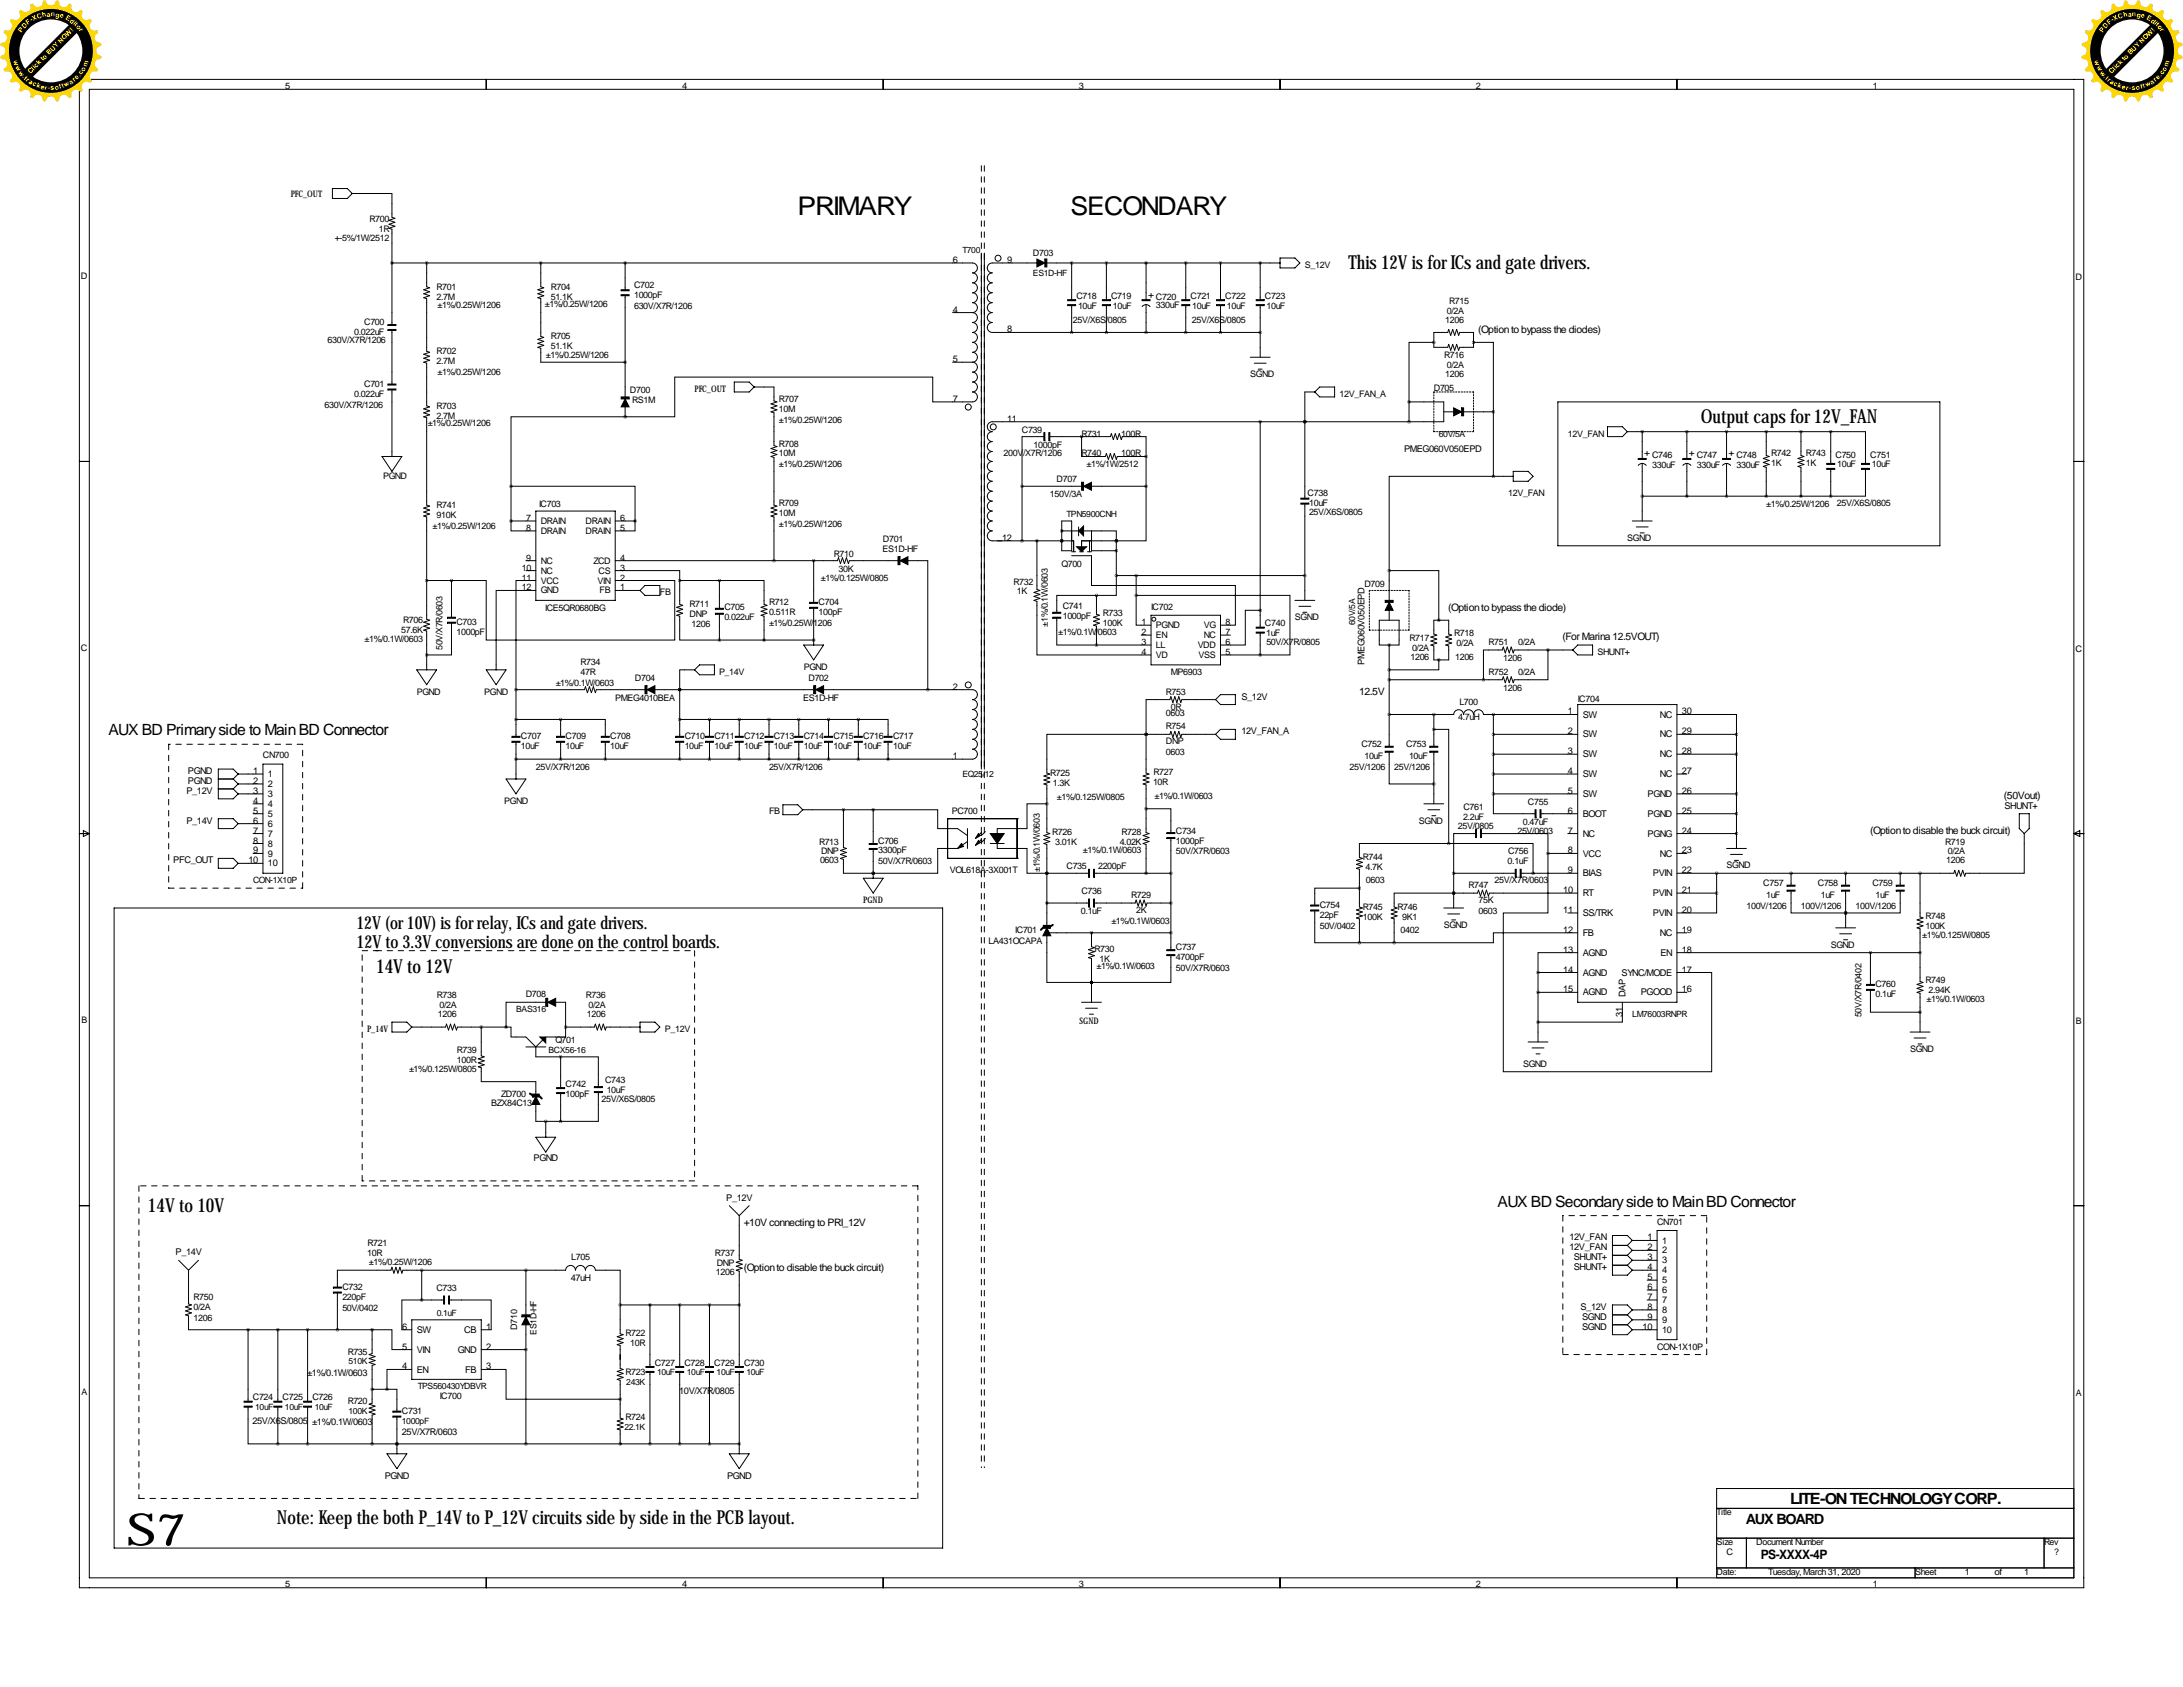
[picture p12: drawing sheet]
<svg xmlns="http://www.w3.org/2000/svg" width="559mm" height="432mm" viewBox="0 0 559 432" stroke-linecap="round" stroke-linejoin="round" font-family="sans-serif">
<defs><g id="words">
<text font-size="11.5" x="32.4" y="395.6">S7</text>
<g font-size="6.6">
<text x="204.2" y="54.9">PRIMARY</text>
<text x="274" y="54.9">SECONDARY</text>
</g>
<g font-size="4.9">
<text x="345.2" y="68.8">This 12V is for ICs and gate drivers.</text>
<text x="435.4" y="108.2">Output caps for 12V_FAN</text>
<text x="96.3" y="249.2">14V to 12V</text>
<text x="37.8" y="310.1">14V to 10V</text>
<text x="70.9" y="390.1">Note: Keep the both P_14V to P_12V circuits side by side in the PCB layout.</text>
</g>
<g font-size="4.6">
<text x="91.2" y="237.7">12V (or 10V) is for relay, ICs and gate drivers.</text>
<text x="91.2" y="242.8">12V to 3.3V conversions are done on the control boards.</text>
</g>
<g font-size="4">
<text x="27.7" y="188.2">AUX BD Primary side to Main BD Connector</text>
<text x="383.3" y="308.8">AUX BD Secondary side to Main BD Connector</text>
<text x="458.3" y="385">LITE-ON TECHNOLOGY CORP.</text>
</g>
<text font-size="3.6" x="446.9" y="390">AUX BOARD</text>
<text font-size="3.3" x="450.7" y="398.9">PS-XXXX-4P</text>
<g font-size="2.6">
<text x="378.4" y="85.2">(Option to bypass the diodes)</text>
<text x="370.7" y="156.3">(Option to bypass the diode)</text>
<text x="399.9" y="163.9">(For Marina 12.5VOUT)</text>
<text x="347.9" y="177.9">12.5V</text>
<text x="513" y="204.6">(50Vout)</text>
<text x="478.7" y="213.5">(Option to disable the buck circuit)</text>
<text x="190.4" y="313.8">+10V connecting to PRI_12V</text>
<text x="190.4" y="325.2">(Option to disable the buck circuit)</text>
</g>
<g font-size="2.4">
<text x="243.9" y="67.3">6</text>
<text x="257.8" y="67.3">9</text>
<text x="243.9" y="80">4</text>
<text x="257.8" y="85.1">8</text>
<text x="243.9" y="92.7">5</text>
<text x="243.9" y="102.9">7</text>
<text x="257.8" y="107.9">11</text>
<text x="359.4" y="115.6">PMEG060V050EPD</text>
<text x="256.5" y="138.4">12</text>
<text x="349.2" y="170.2" transform="rotate(-90 349.2 170.2)">PMEG060V050EPD</text>
<text x="243.9" y="176.5">2</text>
<text x="317.8" y="179.1">S_12V</text>
<text x="401.4" y="182.9">1</text>
<text x="405.1" y="183.7">SW</text>
<text x="424.9" y="183.7">NC</text>
<text x="430.5" y="182.9">30</text>
<text x="317.8" y="188">12V_FAN_A</text>
<text x="401.4" y="188">2</text>
<text x="405.1" y="188.8">SW</text>
<text x="424.9" y="188.8">NC</text>
<text x="430.5" y="188">29</text>
<text x="243.9" y="194.3">1</text>
<text x="401.4" y="193">3</text>
<text x="405.1" y="193.8">SW</text>
<text x="424.9" y="193.8">NC</text>
<text x="430.5" y="193">28</text>
<text x="47.7" y="203.2">P_12V</text>
<text x="48.1" y="198.1">PGND</text>
<text x="48.1" y="200.7">PGND</text>
<text x="64.8" y="200.7">2</text>
<text x="64.8" y="203.2">3</text>
<text x="64.8" y="198.1">1</text>
<text x="68.6" y="198.9">1</text>
<text x="68.6" y="201.5">2</text>
<text x="68.6" y="204">3</text>
<text x="401.4" y="198.1">4</text>
<text x="401.4" y="203.2">5</text>
<text x="405.1" y="198.9">SW</text>
<text x="405.1" y="204">SW</text>
<text x="421.7" y="204">PGND</text>
<text x="424.9" y="198.9">NC</text>
<text x="430.5" y="198.1">27</text>
<text x="430.5" y="203.2">26</text>
<text x="64.8" y="205.7">4</text>
<text x="64.8" y="208.3">5</text>
<text x="68.6" y="206.5">4</text>
<text x="68.6" y="209.1">5</text>
<text x="401.4" y="208.3">6</text>
<text x="405.1" y="209.1">BOOT</text>
<text x="421.7" y="209.1">PGND</text>
<text x="430.5" y="208.3">25</text>
<text x="513.1" y="207">SHUNT+</text>
<text x="47.7" y="210.8">P_14V</text>
<text x="64.8" y="210.8">6</text>
<text x="64.8" y="213.4">7</text>
<text x="64.8" y="215.9">8</text>
<text x="68.6" y="211.6">6</text>
<text x="68.6" y="214.2">7</text>
<text x="401.4" y="213.4">7</text>
<text x="405.1" y="214.2">NC</text>
<text x="421.7" y="214.2">PGNG</text>
<text x="430.5" y="213.4">24</text>
<text x="44.3" y="221">PFC_OUT</text>
<text x="63.6" y="221">10</text>
<text x="64.8" y="218.4">9</text>
<text x="68.6" y="216.7">8</text>
<text x="68.6" y="219.2">9</text>
<text x="68.6" y="221.8">10</text>
<text x="401.4" y="218.4">8</text>
<text x="405.1" y="219.2">VCC</text>
<text x="424.9" y="219.2">NC</text>
<text x="430.5" y="218.4">23</text>
<text x="401.4" y="223.5">9</text>
<text x="405.1" y="224.3">BIAS</text>
<text x="423.1" y="224.3">PVIN</text>
<text x="430.5" y="223.5">22</text>
<text x="400.2" y="228.6">10</text>
<text x="400.2" y="233.7">11</text>
<text x="405.1" y="229.4">RT</text>
<text x="423.1" y="229.4">PVIN</text>
<text x="430.5" y="233.7">20</text>
<text x="430.5" y="228.6">21</text>
<text x="400.2" y="238.8">12</text>
<text x="405.1" y="234.5">SS/TRK</text>
<text x="405.1" y="239.6">FB</text>
<text x="423.1" y="234.5">PVIN</text>
<text x="424.9" y="239.6">NC</text>
<text x="430.5" y="238.8">19</text>
<text x="400.2" y="243.8">13</text>
<text x="405.1" y="244.6">AGND</text>
<text x="425" y="244.6">EN</text>
<text x="430.5" y="243.8">18</text>
<text x="400.2" y="248.9">14</text>
<text x="405.1" y="249.7">AGND</text>
<text x="415.1" y="249.7">SYNC/MODE</text>
<text x="430.5" y="248.9">17</text>
<text x="400.2" y="254">15</text>
<text x="405.1" y="254.8">AGND</text>
<text x="416.1" y="255.3" transform="rotate(-90 416.1 255.3)">DAP</text>
<text x="420" y="254.8">PGOOD</text>
<text x="430.5" y="254">16</text>
<text x="415.3" y="260.2" transform="rotate(-90 415.3 260.2)">31</text>
<text x="136.6" y="297.2">PGND</text>
<text x="185.9" y="307.3">P_12V</text>
<text x="401.7" y="317.5">12V_FAN</text>
<text x="421.7" y="317.5">1</text>
<text x="44.9" y="321.3">P_14V</text>
<text x="401.7" y="320">12V_FAN</text>
<text x="402.8" y="322.6">SHUNT+</text>
<text x="421.7" y="320">2</text>
<text x="421.7" y="322.6">3</text>
<text x="425.4" y="318.3">1</text>
<text x="425.4" y="320.8">2</text>
<text x="425.4" y="323.4">3</text>
<text x="146.1" y="328">47uH</text>
<text x="402.8" y="325.1">SHUNT+</text>
<text x="421.7" y="325.1">4</text>
<text x="421.7" y="327.7">5</text>
<text x="425.4" y="325.9">4</text>
<text x="425.4" y="328.5">5</text>
<text x="404.6" y="335.3">S_12V</text>
<text x="421.7" y="330.2">6</text>
<text x="421.7" y="332.7">7</text>
<text x="421.7" y="335.3">8</text>
<text x="425.4" y="331">6</text>
<text x="425.4" y="333.5">7</text>
<text x="102.9" y="340.4">6</text>
<text x="106.7" y="341.2">SW</text>
<text x="118.8" y="341.2">CB</text>
<text x="124.5" y="340.4">1</text>
<text x="405" y="337.8">SGND</text>
<text x="405" y="340.4">SGND</text>
<text x="420.5" y="340.4">10</text>
<text x="421.7" y="337.8">9</text>
<text x="425.4" y="336.1">8</text>
<text x="425.4" y="338.6">9</text>
<text x="425.4" y="341.2">10</text>
<text x="102.9" y="345.4">5</text>
<text x="106.7" y="346.2">VIN</text>
<text x="117.2" y="346.2">GND</text>
<text x="124.5" y="345.4">2</text>
<text x="78.6" y="352.1">±1%/0.1W/0603</text>
<text x="102.9" y="350.5">4</text>
<text x="106.7" y="351.3">EN</text>
<text x="119.1" y="351.3">FB</text>
<text x="124.5" y="350.5">3</text>
<text x="173.8" y="356.9">10V/X7R/0805</text>
<text x="64.6" y="364.5">25V/X6S/0805</text>
<text x="79.9" y="364.8">±1%/0.1W/0603</text>
<text x="102.9" y="367.3">25V/X7R/0603</text>
<text x="98.5" y="378.5">PGND</text>
<text x="186.1" y="378.5">PGND</text>
</g>
<g font-size="2.3">
<text x="73" y="22.7">5</text>
<text x="174.6" y="22.7">4</text>
<text x="276.2" y="22.7">3</text>
<text x="377.8" y="22.7">2</text>
<text x="479.4" y="22.7">1</text>
<text x="74.4" y="50.5">PFC_OUT</text>
<text x="94.6" y="56.9">R700</text>
<text x="97" y="59.4">1R</text>
<text x="85.8" y="61.7">+-5%/1W/2512</text>
<text x="264.4" y="65.5">D703</text>
<text x="20.7" y="71.4">D</text>
<text x="334" y="68.6">S_12V</text>
<text x="531.3" y="71.7">D</text>
<text x="111.8" y="74.2">R701</text>
<text x="111.8" y="76.7">2.7M</text>
<text x="141" y="74.2">R704</text>
<text x="141" y="76.7">51.1K</text>
<text x="162.3" y="73.7">C702</text>
<text x="162.3" y="76.2">1000pF</text>
<text x="275.5" y="76.5">C718</text>
<text x="284.4" y="76.5">C719</text>
<text x="293.9" y="76.2">+ C720</text>
<text x="304.7" y="76.5">C721</text>
<text x="313.6" y="76.5">C722</text>
<text x="323.8" y="76.5">C723</text>
<text x="370.9" y="77.7">R715</text>
<text x="93.2" y="83.3">C700</text>
<text x="112" y="78.7">±1%/0.25W/1206</text>
<text x="139.4" y="78.5">±1%/0.25W/1206</text>
<text x="162.3" y="79">630V/X7R/1206</text>
<text x="274.6" y="82.5">25V/X6S/0805</text>
<text x="275.9" y="79">10uF</text>
<text x="284.8" y="79">10uF</text>
<text x="295.9" y="78.7">330uF</text>
<text x="305.1" y="82.5">25V/X6S/0805</text>
<text x="305.2" y="79">10uF</text>
<text x="314" y="79">10uF</text>
<text x="324.2" y="79">10uF</text>
<text x="369.9" y="82.6">1206</text>
<text x="370.3" y="80.3">0/2A</text>
<text x="83.8" y="87.9">630V/X7R/1206</text>
<text x="90.7" y="85.9">0.022uF</text>
<text x="141" y="86.9">R705</text>
<text x="141" y="89.4">51.1K</text>
<text x="111.8" y="90.7">R702</text>
<text x="111.8" y="93.2">2.7M</text>
<text x="139.7" y="91.7">±1%/0.25W/1206</text>
<text x="369.7" y="91.7">R716</text>
<text x="370.3" y="94.2">0/2A</text>
<text x="90.7" y="101.6">0.022uF</text>
<text x="93.2" y="99.1">C701</text>
<text x="112" y="96">±1%/0.25W/1206</text>
<text x="161.2" y="100.6">D700</text>
<text x="177.8" y="100.3">PFC_OUT</text>
<text x="320" y="96.5">SGND</text>
<text x="342.9" y="101.6">12V_FAN_A</text>
<text x="367" y="100.1">D705</text>
<text x="369.9" y="96.5">1206</text>
<text x="83.1" y="104.4">630V/X7R/1206</text>
<text x="111.8" y="104.6">R703</text>
<text x="111.8" y="107.2">2.7M</text>
<text x="161.8" y="103.1">RS1M</text>
<text x="199.4" y="105.4">10M</text>
<text x="199.4" y="102.9">R707</text>
<text x="109.5" y="109">±1%/0.25W/1206</text>
<text x="199.4" y="108.2">±1%/0.25W/1206</text>
<text x="261.6" y="110.8">C739</text>
<text x="276.9" y="111.8">R731</text>
<text x="287" y="111.8">100R</text>
<text x="401.3" y="111.8">12V_FAN</text>
<text x="199.4" y="116.8">10M</text>
<text x="199.4" y="119.6">±1%/0.25W/1206</text>
<text x="199.4" y="114.3">R708</text>
<text x="256.9" y="116.8">200V/X7R/1206</text>
<text x="264.6" y="114.6">1000pF</text>
<text x="276.9" y="116.8">R740</text>
<text x="278.1" y="119.6">±1%/1W/2512</text>
<text x="287" y="116.8">100R</text>
<text x="420.9" y="116.8">+ C746</text>
<text x="422.9" y="119.9">330uF</text>
<text x="432.3" y="116.8">+ C747</text>
<text x="434.3" y="119.9">330uF</text>
<text x="442.5" y="116.8">+ C748</text>
<text x="444.5" y="119.9">330uF</text>
<text x="453.4" y="116.8">R742</text>
<text x="453.4" y="119.4">1K</text>
<text x="462.3" y="116.8">R743</text>
<text x="462.3" y="119.4">1K</text>
<text x="469.8" y="117.1">C750</text>
<text x="470.3" y="119.6">10uF</text>
<text x="478.7" y="117.1">C751</text>
<text x="479.1" y="119.6">10uF</text>
<text x="98" y="122.7">PGND</text>
<text x="270.5" y="123.5">D707</text>
<text x="111.8" y="130">R741</text>
<text x="138" y="129.8">IC703</text>
<text x="199.4" y="129.5">R709</text>
<text x="268.7" y="127.3">150V/3A</text>
<text x="334.7" y="127">C738</text>
<text x="335.1" y="131.8">25V/X6S/0805</text>
<text x="335.1" y="129.5">10uF</text>
<text x="386.1" y="127">12V_FAN</text>
<text x="452.1" y="129.8">±1%/0.25W/1206</text>
<text x="470.2" y="129.5">25V/X6S/0805</text>
<text x="110.7" y="135.4">±1%/0.25W/1206</text>
<text x="111.8" y="132.6">910K</text>
<text x="134.7" y="133.4">7</text>
<text x="134.7" y="135.9">8</text>
<text x="138.4" y="134.1">DRAIN</text>
<text x="138.4" y="136.7">DRAIN</text>
<text x="149.9" y="136.7">DRAIN</text>
<text x="149.9" y="134.1">DRAIN</text>
<text x="158.7" y="135.9">5</text>
<text x="158.7" y="133.3">6</text>
<text x="199.4" y="132.1">10M</text>
<text x="199.4" y="134.9">±1%/0.25W/1206</text>
<text x="134.7" y="143.5">9</text>
<text x="158.7" y="143.5">4</text>
<text x="213.5" y="142.5">R710</text>
<text x="225.9" y="141.2">ES1D-HF</text>
<text x="226" y="138.7">D701</text>
<text x="416.6" y="138.4">SGND</text>
<text x="133.6" y="146.1">10</text>
<text x="133.6" y="148.6">11</text>
<text x="138.4" y="144.3">NC</text>
<text x="138.4" y="146.8">NC</text>
<text x="138.4" y="149.4">VCC</text>
<text x="151.9" y="144.3">ZCD</text>
<text x="153" y="149.4">VIN</text>
<text x="153.2" y="146.8">CS</text>
<text x="158.7" y="148.6">2</text>
<text x="158.7" y="146">3</text>
<text x="210.1" y="148.6">±1%/0.125W/0805</text>
<text x="214.6" y="146.3">30K</text>
<text x="259.4" y="149.6">R732</text>
<text x="271.7" y="145">Q700</text>
<text x="133.6" y="151.1">12</text>
<text x="138.4" y="151.9">GND</text>
<text x="153.5" y="151.9">FB</text>
<text x="158.7" y="151.1">1</text>
<text x="168.9" y="152.4">FB</text>
<text x="176.5" y="155.4">R711</text>
<text x="196.8" y="154.9">R712</text>
<text x="209.5" y="154.9">C704</text>
<text x="260.3" y="152.2">1K</text>
<text x="272" y="156">C741</text>
<text x="349.2" y="150.1">D709</text>
<text x="103.2" y="159.5">R706</text>
<text x="116.8" y="160">C703</text>
<text x="139.5" y="156.5">ICE5QR0680BG</text>
<text x="176.5" y="158">DNP</text>
<text x="177" y="160.5">1206</text>
<text x="185.4" y="156.2">C705</text>
<text x="185.4" y="158.8">0.022uF</text>
<text x="196.8" y="157.5">0.511R</text>
<text x="196.8" y="160.3">±1%/0.25W/1206</text>
<text x="209.5" y="157.5">100pF</text>
<text x="268.2" y="160.4" transform="rotate(-90 268.2 160.4)">±1%/0.1W/0603</text>
<text x="272" y="158.5">1000pF</text>
<text x="282.3" y="157.7">R733</text>
<text x="282.3" y="160.3">100K</text>
<text x="292.2" y="160">1</text>
<text x="294.6" y="156.2">IC702</text>
<text x="295.9" y="160.8">PGND</text>
<text x="308.2" y="160.8">VG</text>
<text x="313.7" y="160">8</text>
<text x="323.8" y="160.3">C740</text>
<text x="331.5" y="158.8">SGND</text>
<text x="20.7" y="166.7">C</text>
<text x="93.3" y="164.3">±1%/0.1W/0603</text>
<text x="102.7" y="162.1">57.6K</text>
<text x="113.3" y="166.4" transform="rotate(-90 113.3 166.4)">50V/X7R/0603</text>
<text x="116.8" y="162.6">1000pF</text>
<text x="270.9" y="162.6">±1%/0.1W/0603</text>
<text x="292.2" y="162.6">2</text>
<text x="292.2" y="165.1">3</text>
<text x="292.2" y="167.6">4</text>
<text x="295.9" y="163.3">EN</text>
<text x="295.9" y="165.9">LL</text>
<text x="306.6" y="165.9">VDD</text>
<text x="308.2" y="163.3">NC</text>
<text x="313.7" y="167.6">5</text>
<text x="313.7" y="165.1">6</text>
<text x="313.7" y="162.6">7</text>
<text x="324.1" y="162.8">1uF</text>
<text x="324.2" y="165.1">50V/X7R/0805</text>
<text x="360.8" y="164.1">R717</text>
<text x="361.4" y="166.6">0/2A</text>
<text x="372.2" y="162.8">R718</text>
<text x="372.9" y="165.4">0/2A</text>
<text x="381" y="165.1">R751</text>
<text x="388.6" y="165.1">0/2A</text>
<text x="408.9" y="167.6">SHUNT+</text>
<text x="531.3" y="166.9">C</text>
<text x="148.6" y="172.7">47R</text>
<text x="148.6" y="170.2">R734</text>
<text x="184" y="172.7">P_14V</text>
<text x="205.7" y="171.5">PGND</text>
<text x="295.9" y="168.4">VD</text>
<text x="299.7" y="172.7">MP6903</text>
<text x="306.8" y="168.4">VSS</text>
<text x="361" y="168.9">1206</text>
<text x="372.5" y="168.9">1206</text>
<text x="381" y="172.7">R752</text>
<text x="384.8" y="169.2">1206</text>
<text x="388.6" y="172.7">0/2A</text>
<text x="106.7" y="177.8">PGND</text>
<text x="124" y="177.8">PGND</text>
<text x="142.2" y="175.5">±1%/0.1W/0603</text>
<text x="157.5" y="179.3">PMEG4010BEA</text>
<text x="162.5" y="174.3">D704</text>
<text x="205.6" y="179.3">ES1D-HF</text>
<text x="207" y="174.3">D702</text>
<text x="298.4" y="177.8">R753</text>
<text x="384.8" y="176.8">1206</text>
<text x="403.9" y="179.6">IC704</text>
<text x="298.4" y="183.1">0603</text>
<text x="299.7" y="181.6">0R</text>
<text x="373.2" y="184.4">4.7uH</text>
<text x="373.6" y="180.3">L700</text>
<text x="133.3" y="189.2">C707</text>
<text x="133.3" y="191.8">10uF</text>
<text x="144.8" y="191.8">10uF</text>
<text x="144.8" y="189.2">C709</text>
<text x="156.2" y="189.2">C708</text>
<text x="156.2" y="191.8">10uF</text>
<text x="175.3" y="189.2">C710</text>
<text x="175.3" y="191.8">10uF</text>
<text x="182.9" y="191.8">10uF</text>
<text x="182.9" y="189.2">C711</text>
<text x="190.5" y="189.2">C712</text>
<text x="190.5" y="191.8">10uF</text>
<text x="198.1" y="189.2">C713</text>
<text x="198.1" y="191.8">10uF</text>
<text x="205.7" y="191.8">10uF</text>
<text x="205.7" y="189.2">C714</text>
<text x="213.4" y="189.2">C715</text>
<text x="213.4" y="191.8">10uF</text>
<text x="221" y="191.8">10uF</text>
<text x="221" y="189.2">C716</text>
<text x="228.6" y="189.2">C717</text>
<text x="228.6" y="191.8">10uF</text>
<text x="298.4" y="186.7">R754</text>
<text x="298.4" y="190.5">DNP</text>
<text x="348.5" y="191.3">C752</text>
<text x="359.9" y="191.3">C753</text>
<text x="67.3" y="194.1">CN700</text>
<text x="137.2" y="197.1">25V/X7R/1206</text>
<text x="196.8" y="197.1">25V/X7R/1206</text>
<text x="298.4" y="193.3">0603</text>
<text x="345.4" y="197.1">25V/1206</text>
<text x="349.2" y="194.3">10uF</text>
<text x="356.9" y="197.1">25V/1206</text>
<text x="360.7" y="194.3">10uF</text>
<text x="268.8" y="198.6">R725</text>
<text x="269.5" y="201.2">1.3K</text>
<text x="295.1" y="200.9">10R</text>
<text x="295.2" y="198.4">R727</text>
<text x="129.1" y="205.7">PGND</text>
<text x="196.8" y="208.3">FB</text>
<text x="243.6" y="208.3">PC700</text>
<text x="270.6" y="204.7">±1%/0.125W/0805</text>
<text x="295.5" y="204.5">±1%/0.1W/0603</text>
<text x="374.5" y="209.8">2.2uF</text>
<text x="374.6" y="207.3">C761</text>
<text x="391.1" y="206">C755</text>
<text x="224.8" y="215.9">C706</text>
<text x="269.3" y="213.6">R726</text>
<text x="287.1" y="213.6">R728</text>
<text x="301" y="215.9">1000pF</text>
<text x="301" y="213.4">C734</text>
<text x="363.2" y="210.8">SGND</text>
<text x="373.2" y="212.1">25V/0805</text>
<text x="388.4" y="213.4">25V/0603</text>
<text x="389.8" y="211.1">0.47uF</text>
<text x="209.7" y="216.2">R713</text>
<text x="209.9" y="221">0603</text>
<text x="210.2" y="218.7">DNP</text>
<text x="224.8" y="218.4">3300pF</text>
<text x="224.8" y="221.2">50V/X7R/0603</text>
<text x="270.1" y="216.2">3.01K</text>
<text x="277.2" y="218.4">±1%/0.1W/0603</text>
<text x="286.6" y="216.2">4.02K</text>
<text x="301" y="218.7">50V/X7R/0603</text>
<text x="348.8" y="220.2">R744</text>
<text x="385.9" y="221.2">0.1uF</text>
<text x="386" y="218.7">C756</text>
<text x="497.9" y="216.2">R719</text>
<text x="498.2" y="221">1206</text>
<text x="498.6" y="218.7">0/2A</text>
<text x="243.1" y="223.5">VOL618A-3X001T</text>
<text x="266.2" y="223.2" transform="rotate(-90 266.2 223.2)">±1%/0.1W/0603</text>
<text x="273" y="222.5">C735</text>
<text x="281.1" y="222.5">2200pF</text>
<text x="349.5" y="222.8">4.7K</text>
<text x="349.6" y="226.1">0603</text>
<text x="375.9" y="227.3">R747</text>
<text x="382.6" y="226.1">25V/X7R/0603</text>
<text x="442" y="222.3">SGND</text>
<text x="451.4" y="226.8">C757</text>
<text x="465.3" y="226.8">C758</text>
<text x="479.3" y="226.8">C759</text>
<text x="221" y="231.1">PGND</text>
<text x="276.7" y="233.9">0.1uF</text>
<text x="276.8" y="228.9">C736</text>
<text x="289.6" y="229.9">R729</text>
<text x="290.8" y="233.7">2K</text>
<text x="337.8" y="232.4">C754</text>
<text x="348.8" y="232.9">R745</text>
<text x="357.7" y="232.9">R746</text>
<text x="378.5" y="231.1">75K</text>
<text x="378.5" y="233.9">0603</text>
<text x="447" y="232.7">100V/1206</text>
<text x="452.1" y="229.9">1uF</text>
<text x="461" y="232.7">100V/1206</text>
<text x="466.1" y="229.9">1uF</text>
<text x="475" y="232.7">100V/1206</text>
<text x="480.1" y="229.9">1uF</text>
<text x="259.9" y="238.8">IC701</text>
<text x="284.5" y="236.5">±1%/0.1W/0603</text>
<text x="337.8" y="234.9">22pF</text>
<text x="337.8" y="237.8">50V/0402</text>
<text x="348.8" y="235.5">100K</text>
<text x="358.5" y="238.8">0402</text>
<text x="358.9" y="235.5">9K1</text>
<text x="369.6" y="237.5">SGND</text>
<text x="492.9" y="235.2">R748</text>
<text x="492.9" y="237.8">100K</text>
<text x="253" y="241.6">LA431OCAPA</text>
<text x="280.2" y="243.6">R730</text>
<text x="301" y="245.6">4700pF</text>
<text x="301" y="243.1">C737</text>
<text x="468.6" y="242.6">SGND</text>
<text x="492" y="240">±1%/0.125W/0805</text>
<text x="280.7" y="247.9">±1%/0.1W/0603</text>
<text x="281.4" y="246.1">1K</text>
<text x="301" y="248.4">50V/X7R/0603</text>
<text x="492.9" y="251.7">R749</text>
<text x="111.9" y="255.5">R738</text>
<text x="134.6" y="255.3">D708</text>
<text x="150" y="255.5">R736</text>
<text x="480.1" y="255.3">0.1uF</text>
<text x="480.1" y="252.7">C760</text>
<text x="493.1" y="256.5">±1%/0.1W/0603</text>
<text x="493.6" y="254.3">2.94K</text>
<text x="20.8" y="261.9">B</text>
<text x="112.1" y="260.3">1206</text>
<text x="112.5" y="258.1">0/2A</text>
<text x="150.2" y="260.3">1206</text>
<text x="150.6" y="258.1">0/2A</text>
<text x="276.4" y="262.1">SGND</text>
<text x="476.5" y="260.3" transform="rotate(-90 476.5 260.3)">50V/X7R/0402</text>
<text x="531.4" y="262.2">B</text>
<text x="94" y="264.2">P_14V</text>
<text x="116.9" y="269.5">R739</text>
<text x="142.2" y="267">Q701</text>
<text x="170.2" y="264.2">P_12V</text>
<text x="489" y="269.2">SGND</text>
<text x="104.7" y="274.3">±1%/0.125W/0805</text>
<text x="116.9" y="272">100R</text>
<text x="389.9" y="273.1">SGND</text>
<text x="128.3" y="280.7">ZD700</text>
<text x="144.8" y="280.7">100pF</text>
<text x="144.8" y="278.1">C742</text>
<text x="154" y="281.9">25V/X6S/0805</text>
<text x="154.9" y="277.1">C743</text>
<text x="155.3" y="279.7">10uF</text>
<text x="125.7" y="283.2">BZX84C13</text>
<text x="424.2" y="313.4">CN701</text>
<text x="94" y="321.6">10R</text>
<text x="94.1" y="319">R721</text>
<text x="94.4" y="323.8">±1%/0.25W/1206</text>
<text x="146.2" y="322.6">L705</text>
<text x="183" y="321.6">R737</text>
<text x="183.2" y="326.4">1206</text>
<text x="183.5" y="324.1">DNP</text>
<text x="49.5" y="335.3">0/2A</text>
<text x="49.5" y="332.7">R750</text>
<text x="87.6" y="332.7">220pF</text>
<text x="87.6" y="335.5">50V/0402</text>
<text x="87.6" y="330.2">C732</text>
<text x="111.7" y="330.5">C733</text>
<text x="49.5" y="338.1">1206</text>
<text x="132.3" y="340.4" transform="rotate(-90 132.3 340.4)">D710</text>
<text x="160.1" y="341.9">R722</text>
<text x="89" y="346.7">R735</text>
<text x="161.3" y="344.4">10R</text>
<text x="424.2" y="345.4">CON-1X10P</text>
<text x="160.1" y="352.1">R723</text>
<text x="167.6" y="349.5">C727</text>
<text x="175.2" y="349.5">C728</text>
<text x="182.8" y="349.5">C729</text>
<text x="190.4" y="349.5">C730</text>
<text x="20.8" y="357.2">A</text>
<text x="64.7" y="358.4">C724</text>
<text x="72.3" y="358.4">C725</text>
<text x="80" y="358.4">C726</text>
<text x="89" y="359.4">R720</text>
<text x="112.6" y="358.1">IC700</text>
<text x="531.4" y="357.4">A</text>
<text x="102.9" y="361.9">C731</text>
<text x="160.1" y="363.5">R724</text>
<text x="439.4" y="387.9">Title</text>
<text x="439.4" y="395.5">Size</text>
<text x="449.6" y="395.5">Document Number</text>
<text x="523.2" y="395.5">Rev</text>
<text x="442" y="398">C</text>
<text x="525.8" y="398">?</text>
<text x="73" y="406.2">5</text>
<text x="174.6" y="406.2">4</text>
<text x="276.2" y="406.2">3</text>
<text x="377.8" y="406.2">2</text>
<text x="439.4" y="403.1">Date:</text>
<text x="452.6" y="403.1">Tuesday, March 31, 2020</text>
<text x="479.4" y="406.2">1</text>
<text x="490.2" y="403.1">Sheet</text>
<text x="502.9" y="403.1">1</text>
<text x="510.5" y="403.1">of</text>
<text x="518.2" y="403.1">1</text>
</g>
<g font-size="2.2">
<text x="246.4" y="64.8">T700</text>
<text x="264.4" y="70.6">ES1D-HF</text>
<text x="368.3" y="112">60V/5A</text>
<text x="273" y="132.3">TPN5900CNH</text>
<text x="346.9" y="160" transform="rotate(-90 346.9 160)">60V/5A</text>
<text x="246.4" y="198.9">EQ25/12</text>
<text x="64.8" y="226.1">CON-1X10P</text>
<text x="132.1" y="259.1">BAS316</text>
<text x="417.8" y="260.3">LM76003RNPR</text>
<text x="140.4" y="269.4">BCX56-16</text>
<text x="111.8" y="336.8">0.1uF</text>
<text x="137.4" y="341.6" transform="rotate(-90 137.4 341.6)">ES1D-HF</text>
<text x="89.2" y="349.2">510K</text>
<text x="168.2" y="352">10uF</text>
<text x="175.8" y="352">10uF</text>
<text x="183.4" y="352">10uF</text>
<text x="191.1" y="352">10uF</text>
<text x="106.9" y="355.6">TPS560430YDBVR</text>
<text x="160.3" y="354.5">243K</text>
<text x="65.3" y="360.9">10uF</text>
<text x="72.9" y="360.9">10uF</text>
<text x="80.6" y="360.9">10uF</text>
<text x="89.2" y="361.9">100K</text>
<text x="102.9" y="364.5">1000pF</text>
<text x="159.8" y="366">22.1K</text>
</g>
<g font-size="1.7" fill="#ffd700">
<text x="8" y="5.7" transform="rotate(-33 8 5.7)">-</text>
<text x="8.6" y="5.4" transform="rotate(-27 8.6 5.4)">X</text>
<text x="9.6" y="4.9" transform="rotate(-18 9.6 4.9)">C</text>
<text x="10.9" y="4.4" transform="rotate(-11 10.9 4.4)">h</text>
<text x="12" y="4.3" transform="rotate(-4 12 4.3)">a</text>
<text x="13" y="4.2" transform="rotate(3 13 4.2)">n</text>
<text x="14.1" y="4.3" transform="rotate(11 14.1 4.3)">g</text>
<text x="15.2" y="4.5" transform="rotate(17 15.2 4.5)">e</text>
<text x="16.7" y="5" transform="rotate(28 16.7 5)">E</text>
<text x="17.7" y="5.5" transform="rotate(35 17.7 5.5)">d</text>
<text x="540.8" y="5.7" transform="rotate(-33 540.8 5.7)">-</text>
<text x="541.3" y="5.4" transform="rotate(-27 541.3 5.4)">X</text>
<text x="542.4" y="4.9" transform="rotate(-18 542.4 4.9)">C</text>
<text x="543.6" y="4.4" transform="rotate(-11 543.6 4.4)">h</text>
<text x="544.7" y="4.3" transform="rotate(-4 544.7 4.3)">a</text>
<text x="545.7" y="4.2" transform="rotate(3 545.7 4.2)">n</text>
<text x="546.9" y="4.3" transform="rotate(11 546.9 4.3)">g</text>
<text x="547.9" y="4.5" transform="rotate(17 547.9 4.5)">e</text>
<text x="549.4" y="5" transform="rotate(28 549.4 5)">E</text>
<text x="550.5" y="5.5" transform="rotate(35 550.5 5.5)">d</text>
<text x="5.5" y="8.3" transform="rotate(-54 5.5 8.3)">P</text>
<text x="6.2" y="7.4" transform="rotate(-46 6.2 7.4)">D</text>
<text x="7.2" y="6.4" transform="rotate(-38 7.2 6.4)">F</text>
<text x="18.6" y="6.2" transform="rotate(41 18.6 6.2)">i</text>
<text x="19" y="6.5" transform="rotate(44 19 6.5)">t</text>
<text x="19.4" y="6.9" transform="rotate(50 19.4 6.9)">o</text>
<text x="20.1" y="7.8" transform="rotate(56 20.1 7.8)">r</text>
<text x="538.3" y="8.3" transform="rotate(-54 538.3 8.3)">P</text>
<text x="539" y="7.4" transform="rotate(-46 539 7.4)">D</text>
<text x="539.9" y="6.4" transform="rotate(-38 539.9 6.4)">F</text>
<text x="551.3" y="6.2" transform="rotate(41 551.3 6.2)">i</text>
<text x="551.7" y="6.5" transform="rotate(44 551.7 6.5)">t</text>
<text x="552.2" y="6.9" transform="rotate(50 552.2 6.9)">o</text>
<text x="552.9" y="7.8" transform="rotate(56 552.9 7.8)">r</text>
<text x="3.3" y="15.7" transform="rotate(71 3.3 15.7)">w</text>
<text x="3.9" y="17.2" transform="rotate(61 3.9 17.2)">w</text>
<text x="22.2" y="17.2" transform="rotate(-70 22.2 17.2)">m</text>
<text x="536.1" y="15.7" transform="rotate(71 536.1 15.7)">w</text>
<text x="536.6" y="17.2" transform="rotate(61 536.6 17.2)">w</text>
<text x="554.9" y="17.2" transform="rotate(-70 554.9 17.2)">m</text>
<text x="4.7" y="18.6" transform="rotate(52 4.7 18.6)">w</text>
<text x="5.6" y="19.8" transform="rotate(46 5.6 19.8)">.</text>
<text x="6" y="20.2" transform="rotate(42 6 20.2)">t</text>
<text x="6.6" y="20.7" transform="rotate(38 6.6 20.7)">r</text>
<text x="7.2" y="21.2" transform="rotate(33 7.2 21.2)">a</text>
<text x="7.8" y="19" transform="rotate(-45 7.8 19)">Click to BUY NOW!</text>
<text x="8.2" y="21.8" transform="rotate(26 8.2 21.8)">c</text>
<text x="9.2" y="22.3" transform="rotate(19 9.2 22.3)">k</text>
<text x="10.3" y="22.7" transform="rotate(13 10.3 22.7)">e</text>
<text x="11.4" y="22.9" transform="rotate(7 11.4 22.9)">r</text>
<text x="12.2" y="23" transform="rotate(3 12.2 23)">-</text>
<text x="12.9" y="23.1" transform="rotate(-2 12.9 23.1)">s</text>
<text x="14.1" y="23" transform="rotate(-9 14.1 23)">o</text>
<text x="15.3" y="22.8" transform="rotate(-15 15.3 22.8)">f</text>
<text x="16" y="22.6" transform="rotate(-19 16 22.6)">t</text>
<text x="16.7" y="22.4" transform="rotate(-25 16.7 22.4)">w</text>
<text x="18.1" y="21.7" transform="rotate(-33 18.1 21.7)">a</text>
<text x="19.1" y="21.1" transform="rotate(-39 19.1 21.1)">r</text>
<text x="19.7" y="20.5" transform="rotate(-44 19.7 20.5)">e</text>
<text x="20.5" y="19.8" transform="rotate(-49 20.5 19.8)">.</text>
<text x="20.9" y="19.3" transform="rotate(-54 20.9 19.3)">c</text>
<text x="21.6" y="18.3" transform="rotate(-61 21.6 18.3)">o</text>
<text x="537.4" y="18.6" transform="rotate(52 537.4 18.6)">w</text>
<text x="538.4" y="19.8" transform="rotate(46 538.4 19.8)">.</text>
<text x="538.8" y="20.2" transform="rotate(42 538.8 20.2)">t</text>
<text x="539.3" y="20.7" transform="rotate(38 539.3 20.7)">r</text>
<text x="540" y="21.2" transform="rotate(33 540 21.2)">a</text>
<text x="540.5" y="19" transform="rotate(-45 540.5 19)">Click to BUY NOW!</text>
<text x="540.9" y="21.8" transform="rotate(26 540.9 21.8)">c</text>
<text x="542" y="22.3" transform="rotate(19 542 22.3)">k</text>
<text x="543.1" y="22.7" transform="rotate(13 543.1 22.7)">e</text>
<text x="544.2" y="22.9" transform="rotate(7 544.2 22.9)">r</text>
<text x="545" y="23" transform="rotate(3 545 23)">-</text>
<text x="545.7" y="23.1" transform="rotate(-2 545.7 23.1)">s</text>
<text x="546.8" y="23" transform="rotate(-9 546.8 23)">o</text>
<text x="548.1" y="22.8" transform="rotate(-15 548.1 22.8)">f</text>
<text x="548.7" y="22.6" transform="rotate(-19 548.7 22.6)">t</text>
<text x="549.4" y="22.4" transform="rotate(-25 549.4 22.4)">w</text>
<text x="550.9" y="21.7" transform="rotate(-33 550.9 21.7)">a</text>
<text x="551.8" y="21.1" transform="rotate(-39 551.8 21.1)">r</text>
<text x="552.4" y="20.5" transform="rotate(-44 552.4 20.5)">e</text>
<text x="553.2" y="19.8" transform="rotate(-49 553.2 19.8)">.</text>
<text x="553.6" y="19.3" transform="rotate(-54 553.6 19.3)">c</text>
<text x="554.3" y="18.3" transform="rotate(-61 554.3 18.3)">o</text>
</g>
</g></defs>
<g fill="none" stroke="#000" stroke-width=".26">
<path d="M20.3 20.3h513.1v386.1h-513.1zM22.9 22.9h508v381h-508zM124.5 20.3v2.6M226.1 20.3v2.6M327.7 20.3v2.6M429.3 20.3v2.6M85.1 48.3h3.8l1.3 1.2-1.3 1.3h-3.8zM90.2 49.5h10.1v6.1l.8 .3-1.5 .5 1.5 .5-1.5 .5 1.5 .5-1.5 .5 .7 .3v24.4M100.3 67.3h148.6a1.27 1.27 0 0 1 1.3 1.3 1.27 1.27 0 0 1-1.3 1.2 1.27 1.27 0 0 1 1.3 1.3 1.27 1.27 0 0 1-1.3 1.3 1.27 1.27 0 0 1 1.3 1.3 1.27 1.27 0 0 1-1.3 1.2 1.27 1.27 0 0 1 1.3 1.3 1.27 1.27 0 0 1-1.3 1.3 1.27 1.27 0 0 1 1.3 1.2 1.27 1.27 0 0 1-1.3 1.3M109.2 67.3v6.1l.8 .3-1.5 .5 1.5 .5-1.5 .5 1.5 .5-1.5 .5 .7 .3v13.4l.8 .3-1.5 .5 1.5 .5-1.5 .5 1.5 .5-1.5 .5 .7 .3v10.9l.8 .2-1.5 .5 1.5 .6-1.5 .5 1.5 .5-1.5 .5 .7 .2v22.4l.8 .2-1.5 .5 1.5 .6-1.5 .5 1.5 .5-1.5 .5 .7 .2v26.2l.8 .3-1.5 .5 1.5 .5-1.5 .5 1.5 .5-1.5 .5 .7 .2v9.9M138.4 67.3v6.1l.8 .3-1.5 .5 1.5 .5-1.5 .5 1.5 .5-1.5 .5 .7 .3v9.6l.8 .3-1.5 .5 1.5 .5-1.5 .5 1.5 .5-1.5 .5 .7 .3v3.5h21.6M160 67.3v6.9"/>
<path d="M160 75.7v25.9M251.2 64.8v132M252 64.8v132M265.4 67.3h-11.4a1.27 1.27 0 0 0-1.3 1.3 1.27 1.27 0 0 0 1.3 1.2 1.27 1.27 0 0 0-1.3 1.3 1.27 1.27 0 0 0 1.3 1.3 1.27 1.27 0 0 0-1.3 1.3 1.27 1.27 0 0 0 1.3 1.2 1.27 1.27 0 0 0-1.3 1.3 1.27 1.27 0 0 0 1.3 1.3 1.27 1.27 0 0 0-1.3 1.2 1.27 1.27 0 0 0 1.3 1.3 1.27 1.27 0 0 0-1.3 1.3 1.27 1.27 0 0 0 1.3 1.3 1.27 1.27 0 0 0-1.3 1.2 1.27 1.27 0 0 0 1.3 1.3h68.6M268 67.3h59.7M274.3 67.3v9.4M274.3 78.2v6.9M283.2 67.3v9.4M283.2 78.2v6.9M293.4 78l.5 .1 .5 .4M293.4 78l-.6 .1-.4 .4M293.4 67.3v9.7"/>
<path d="M293.4 78v7.1M303.5 67.3v9.4M303.5 78.2v6.9M312.4 67.3v9.4M312.4 78.2v6.9M322.6 67.3v9.4M322.6 78.2v13.2M327.7 66h3.8l1.2 1.3-1.2 1.3h-3.8zM100.3 84.6v13.7M100.3 99.8v17M188 97.8h3.8l1.2 1.3-1.2 1.2h-3.8zM193 99.1h5.1v3.5l.8 .3-1.5 .5 1.5 .5-1.5 .5 1.5 .5-1.5 .5 .7 .3v8.3l.8 .3-1.5 .5 1.5 .5-1.5 .5 1.5 .5-1.5 .5 .7 .3v12.2l.8 .2-1.5 .5 1.5 .6-1.5 .5 1.5 .5-1.5 .5 .7 .2v11.2"/>
<path d="M243.8 80h5.1M243.8 92.7h5.1M248.9 80a1.27 1.27 0 0 1 1.3 1.3 1.27 1.27 0 0 1-1.3 1.3 1.27 1.27 0 0 1 1.3 1.2 1.27 1.27 0 0 1-1.3 1.3 1.27 1.27 0 0 1 1.3 1.3 1.27 1.27 0 0 1-1.3 1.2 1.27 1.27 0 0 1 1.3 1.3 1.27 1.27 0 0 1-1.3 1.3 1.27 1.27 0 0 1 1.3 1.2 1.27 1.27 0 0 1-1.3 1.3M248.9 92.7a1.27 1.27 0 0 1 1.3 1.3 1.27 1.27 0 0 1-1.3 1.2 1.27 1.27 0 0 1 1.3 1.3 1.27 1.27 0 0 1-1.3 1.3 1.27 1.27 0 0 1 1.3 1.3 1.27 1.27 0 0 1-1.3 1.2 1.27 1.27 0 0 1 1.3 1.3 1.27 1.27 0 0 1-1.3 1.3h-10.1v-6.4h-66.1v10.2h-12.7M320 91.4h5.1M321.1 93h3M322.1 94.5h1M337.8 99.1h3.8v2.5h-3.8l-1.3-1.3zM367 87.6h-6.3v15.3M367 85.1h3.6l.2-.8 .5 1.6 .6-1.6 .5 1.6 .5-1.6 .5 1.6 .2-.8h3.6v3.8h-3.6l-.2 .8-.5-1.6-.5 1.6-.5-1.6-.6 1.6-.5-1.6-.2 .8h-3.6zM377.2 87.6h5.1v17.8M20.3 118.1h2.6"/>
<path d="M97.8 116.8h5.1l-2.6 3.8zM160 106.7h.1M160 106.7h-29.2v17.8M160 104.1v2.6M267.2 111.8h-5.6v12.7M268.7 111.8h15.5l.3-.8 .5 1.5 .5-1.5 .5 1.5 .5-1.5 .5 1.5 .3-.7h6.1v5M276.9 111.8v5h6.1l.2-.7 .5 1.5 .5-1.5 .5 1.5 .5-1.5 .6 1.5 .2-.8h7.4M293.4 116.8v7.7M322.6 107.9v52.6M334 107.9h.1M336.5 100.3h-2.5v27.2M360.7 102.9h8.9v5h-115.6a1.27 1.27 0 0 0-1.3 1.3 1.27 1.27 0 0 0 1.3 1.3 1.27 1.27 0 0 0-1.3 1.3 1.27 1.27 0 0 0 1.3 1.2 1.27 1.27 0 0 0-1.3 1.3 1.27 1.27 0 0 0 1.3 1.3 1.27 1.27 0 0 0-1.3 1.2 1.27 1.27 0 0 0 1.3 1.3 1.27 1.27 0 0 0-1.3 1.3 1.27 1.27 0 0 0 1.3 1.2 1.27 1.27 0 0 0-1.3 1.3 1.27 1.27 0 0 0 1.3 1.3 1.27 1.27 0 0 0-1.3 1.3 1.27 1.27 0 0 0 1.3 1.2 1.27 1.27 0 0 0-1.3 1.3 1.27 1.27 0 0 0 1.3 1.3 1.27 1.27 0 0 0-1.3 1.2 1.27 1.27 0 0 0 1.3 1.3 1.27 1.27 0 0 0-1.3 1.3 1.27 1.27 0 0 0 1.3 1.2 1.27 1.27 0 0 0-1.3 1.3 1.27 1.27 0 0 0 1.3 1.3 1.27 1.27 0 0 0-1.3 1.3 1.27 1.27 0 0 0 1.3 1.2h20.8v2.8"/>
<path d="M360.7 102.9v5M369.6 105.4h2.5M374.6 105.4h7.7M382.3 105.4v16.5M398.8 102.9h97.8v36.8h-97.8zM411.5 109.2h3.8l1.3 1.3-1.3 1.3h-3.8zM416.6 110.5h52M420.4 118.6l.5 .2 .5 .3M420.4 118.6l-.6 .2-.4 .3M420.4 110.5v7.1M420.4 118.6v14.7M431.8 118.6l.6 .2 .4 .3"/>
<path d="M431.8 118.6l-.6 .2-.4 .3M431.8 110.5v7.1M431.8 118.6v8.4M442 118.6l.5 .2 .5 .3M442 118.6l-.6 .2-.5 .3M442 110.5v7.1M442 118.6v8.4M452.1 110.5v6.1l.8 .2-1.5 .5 1.5 .6-1.5 .5 1.5 .5-1.5 .5 .7 .2v7.4M461 110.5v6.1l.8 .2-1.6 .5 1.6 .6-1.6 .5 1.6 .5-1.6 .5 .8 .2v7.4M468.6 110.5h8.9v8.1M468.6 110.5v8.1M530.9 118.1h2.5"/>
<path d="M130.8 133.3v2.6h6.4M130.8 124.5h31.8v8.8M130.8 133.3h6.4M130.8 124.5v8.8M137.2 130.8h20.3v22.9h-20.3zM157.5 133.3h5.1M162.6 133.3v2.6h-5.1M261.6 124.5h15.3M261.6 124.5v13.9M265.4 138.4v12.5l.8 .2-1.5 .5 1.5 .5-1.5 .6 1.5 .5-1.5 .5 .7 .2v13.7h29.2M271.8 135.9h14v2.5M271.8 138.4h.1"/>
<path d="M271.8 135.9h.1M271.8 133.3h2.5v7.7h-2.5zM276.1 134.9v2.3M278.9 138.4v2.8M279.4 135.9v5.1h6.4M279.4 124.5h14M285.8 138.4h.1M285.8 138.4h-8.9v1.6M285.8 138.4v8.9M293.4 124.5v13.9h-7.6M334 129v24.7M382.3 121.9h-26.7v24.1"/>
<path d="M382.3 121.9h5M387.3 120.6h3.9l1.2 1.3-1.2 1.3h-3.9zM417.8 133.3h5.1M418.8 134.9h3.1M419.9 136.4h1M420.4 127h48.2M468.6 120.1v6.9M477.5 120.1v6.9h-8.9M109.2 148.6h6.4M115.6 159.5v8.1h-6.4M115.6 148.6h8.9v15.2h48.2v-15.2h-15.2M115.6 148.6v9.4"/>
<path d="M134.6 143.5h2.6M134.6 146h2.6M137.2 151.1h-10.2v20.3M137.2 148.6h-5.1v27.9M157.5 146h16.5v2.6M157.5 143.5h56.9l.2-.8 .5 1.6 .5-1.6 .6 1.6 .5-1.6 .5 1.6 .2-.8h12.5M157.5 151.1h6.3M165.1 149.9h3.8v2.5h-3.8l-1.3-1.3zM174 148.6v6.1l.8 .2-1.6 .5 1.6 .6-1.6 .5 1.6 .5-1.6 .5 .8 .2v6.1h10.1M174 148.6h10.1M184.1 148.6h11.5v6.1l.7 .2-1.5 .5 1.5 .6-1.5 .5 1.5 .5-1.5 .5 .8 .2v6.1M184.1 148.6v7.1"/>
<path d="M184.1 157.2v6.6M208.3 143.5v10.7M208.3 155.7v9.4M232.4 143.5h5.1v33M270.5 158.2v6.9h10.2M274.3 142.2h5.1v7.7h36.8v10.1h-3.8M274.3 141.2h1M276.4 141.2h1M278.4 141.2h1M280.7 152.4h-10.2v4.3M280.7 152.4v4.8l.7 .3-1.5 .5 1.5 .5-1.5 .5 1.5 .5-1.5 .5 .8 .3v4.8M285.8 147.3v5.1h-5.1"/>
<path d="M285.8 147.3h48.2M290.8 152.4v7.6h3.8M290.8 152.4h39.4v15.2h-7.6M290.8 147.3v5.1M294.6 157.5h17.8v12.7h-17.8zM322.6 156.2h-3.8v8.9h-6.4M331.5 153.7h5M332.5 155.2h3M333.5 156.7h1M353.1 158.8h5v6.3h-5zM355.6 146h12.7v12.8M355.6 146v7.7"/>
<path d="M355.6 156.2v2.6M367 158.8h3.8v3.5l.8 .3-1.5 .5 1.5 .5-1.5 .5 1.5 .5-1.5 .5 .7 .3v3.5h-3.8v-3.5l-.7-.3 1.5-.5-1.5-.5 1.5-.5-1.5-.5 1.5-.5-.8-.3zM106.7 171.4h5.1l-2.6 3.9zM124.5 171.4h5l-2.5 3.9zM132.1 176.5h17.5l.3-.7 .5 1.5 .5-1.5 .5 1.5 .5-1.5 .5 1.5 .3-.8h12.4M132.1 176.5v12M167.6 176.5h40.7M174 176.5h.1M174 176.5v12M177.8 171.4h-3.8v5.1M177.8 171.4l1.3-1.2h3.8v2.5h-3.8zM184.1 163.8h24.2"/>
<path d="M205.7 165.1h5.1l-2.5 3.8zM208.3 163.8h.1M210.8 176.5h38.1a1.27 1.27 0 0 1 1.3 1.3 1.27 1.27 0 0 1-1.3 1.3 1.27 1.27 0 0 1 1.3 1.2 1.27 1.27 0 0 1-1.3 1.3 1.27 1.27 0 0 1 1.3 1.3 1.27 1.27 0 0 1-1.3 1.2 1.27 1.27 0 0 1 1.3 1.3 1.27 1.27 0 0 1-1.3 1.3 1.27 1.27 0 0 1 1.3 1.3 1.27 1.27 0 0 1-1.3 1.2 1.27 1.27 0 0 1 1.3 1.3 1.27 1.27 0 0 1-1.3 1.3 1.27 1.27 0 0 1 1.3 1.2 1.27 1.27 0 0 1-1.3 1.3h-116.8M280.7 165.1h13.9M292.1 162.6h2.5M311.1 179.1h-8.6l-.2 .7-.5-1.5-.6 1.5-.5-1.5-.5 1.5-.5-1.5-.2 .8h-6.1v8.9M312.4 177.8h3.8v2.5h-3.8l-1.3-1.2zM312.4 162.6h2.6M312.4 167.6h10.2M322.6 162.1v5.5M355.6 165.1v25.9M368.3 168.9v2.5h-12.7"/>
<path d="M396.2 166.4v7.6h-8.6l-.3 .8-.5-1.6-.5 1.6-.5-1.6-.5 1.6-.5-1.6-.2 .8h-29M402.6 166.4h-15l-.3 .7-.5-1.5-.5 1.5-.5-1.5-.5 1.5-.5-1.5-.2 .8h-4.9v7.6M402.6 166.4l1.3-1.3h3.8v2.5h-3.8zM55.9 199.4h3.8M59.7 199.4l1.3 1.3M61 198.1h6.3M61 198.1l-1.3 1.3M61 198.1l-1.3-1.3h-3.8v7.7h3.8l1.3-1.3M67.3 195.6h5.1v27.9h-5.1zM129.5 199.4h5.1l-2.5 3.8zM132.1 190v9.4M132.1 184.1h11.4"/>
<path d="M143.5 184.1h11.4v4.4M143.5 184.1v4.4M143.5 190v4.3M154.9 190v4.3M174 190v4.3M174 184.1h45.7M181.6 184.1v4.4M181.6 190v4.3M189.2 184.1v4.4M189.2 190v4.3M196.8 184.1v4.4M196.8 190v4.3"/>
<path d="M204.5 184.1v4.4M204.5 190v4.3M212.1 184.1v4.4M212.1 190v4.3M219.7 184.1h7.6v4.4M219.7 184.1v4.4M219.7 190v4.3M227.3 190v4.3M293.4 188h-25.4v9.9l.7 .2-1.5 .5 1.5 .5-1.5 .5 1.5 .6-1.5 .5 .8 .2v12.2l.7 .3-1.5 .5 1.5 .5-1.5 .5 1.5 .5-1.5 .5 .8 .3v20.8M293.4 188h.1M293.4 188v9.9l.7 .2-1.5 .5 1.5 .5-1.5 .5 1.5 .6-1.5 .5 .8 .2v12.2l.7 .3-1.5 .5 1.5 .5-1.5 .5 1.5 .5-1.5 .5 .8 .3v7.3M293.4 188h6.1l.2-.8 .5 1.5 .5-1.5 .5 1.5 .6-1.5 .5 1.5 .2-.7h8.6"/>
<path d="M311.1 188l1.3-1.3h3.8v2.5h-3.8zM355.6 182.9h16.5a1.27 1.27 0 0 1 1.3-1.2 1.27 1.27 0 0 1 1.2 1.2 1.27 1.27 0 0 1 1.3-1.2 1.27 1.27 0 0 1 1.3 1.2 1.27 1.27 0 0 1 1.3-1.2 1.27 1.27 0 0 1 1.2 1.2h24.2M355.6 192.5v8.2h11.4M367 186.7h3.8v29.2M367 182.9v8.1M367 192.5v13.2M382.3 182.9h.1M382.3 193h21.6M382.3 188h21.6M382.3 198.1h21.6M382.3 182.9v20.3M403.9 180.3h25.4v76.2h-25.4z"/>
<path d="M429.3 182.9h15.2v5.1M429.3 193h15.2M429.3 188h15.2M429.3 198.1h2.5M444.5 188v29.2M20.3 213.4h2.6M21.3 212.6l1.6 .8-1.6 .7zM55.9 219.7h3.8l1.3 1.3-1.3 1.2h-3.8zM55.9 209.5h3.8l1.3 1.3-1.3 1.3h-3.8zM55.9 201.9h3.8M59.7 201.9l1.3 1.3M61 203.2h6.3"/>
<path d="M61 200.7h6.3M61 210.8h6.3M61 200.7l-1.3 1.2M64.8 213.4h2.5M64.8 215.9h2.5M64.8 208.3h2.5M64.8 218.4h2.5M64.8 205.7h2.5M200.4 206h3.8l1.3 1.3-1.3 1.2h-3.8zM205.5 207.3h18M215.9 207.3v9.6l.8 .3-1.6 .5 1.6 .5-1.6 .5 1.6 .5-1.6 .5 .8 .3v3.5h7.6M223.5 207.3h16.5v4.8h5.1l2.5 1.8"/>
<path d="M223.5 207.3v8.6M223.5 217.4v7.4M242.6 219.7h.1M242.6 209.5h.1M242.6 219.7h17.7M242.6 209.5v10.2M242.6 209.5h17.7M247.6 215.4l-2.5 1.8h-5.1v6.3h-16.5M247.6 212.1v5.1M252.2 212.9l-1 1v-.8l-1 1M252.2 214.6l-1 1v-.7l-1 1M253.5 215.9h3.5"/>
<path d="M255.3 215.9v1.3h7.6v6.3h5.1M260.3 209.5h.1M260.3 219.7h.1M260.3 209.5v10.2M268 205.7h-5.1v6.4h-7.6v1.3M293.4 207h6.3v6.1M299.7 214.6v28.5M364.5 205.7h5.1M365.5 207.3h3.1M366.5 208.8h1M370.8 215.9h21.6v7.6M370.8 215.9h-22.8v3.6l.7 .2-1.5 .5 1.5 .5-1.5 .5 1.5 .5-1.5 .5 .8 .3v9.7l.7 .2-1.5 .5 1.5 .5-1.5 .5 1.5 .5-1.5 .5 .8 .3v6.1"/>
<path d="M377.7 213.4h-5.6v10.1M379.2 213.4h17v5M382.3 203.2v5.1h10.6M382.3 203.2h21.6M394.5 208.3h9.4M396.2 218.4v15.3h-11.4v40.6h53.3v-25.4h-8.8M396.2 218.4h7.7M401.3 213.4h2.6M429.3 213.4h15.2M429.3 208.3h15.2M429.3 218.4h2.5M429.3 203.2h15.2"/>
<path d="M442 217.2h5M443 218.7h3M516.9 208.3h2.5v3.8l-1.2 1.3-1.3-1.3zM518.2 213.4v10.1h-15l-.3 .8-.5-1.5-.5 1.5-.5-1.5-.5 1.5-.5-1.5-.3 .7h-70.8M530.9 213.4h2.5M530.9 213.4l1.5-.8v1.5zM29.2 232.4h212.1v163.8h-212.1zM61 221h6.3M221 224.8h5.1l-2.6 3.8zM223.5 223.5h.1M268 239.5v12h11.4M268 223.5h.1"/>
<path d="M268 231.1h10.6M268 223.5h10.6M268.2 238.8h31.5M279.4 238.8h.1M279.4 238.8v3.5l.8 .3-1.6 .5 1.6 .5-1.6 .5 1.6 .5-1.6 .5 .8 .3v11.1M280.2 231.1h10.4l.2-.7 .5 1.5 .5-1.5 .6 1.5 .5-1.5 .5 1.5 .2-.8h6.1M280.2 223.5h19.5M336.5 233.2v8.1h11.5M348 227.3h-11.5v4.3M369.6 232.4h5M370.6 233.9h3M371.6 235.5h1"/>
<path d="M372.1 228.6h.1M372.1 223.5h15.8M372.1 223.5v8.9M389.4 223.5h14.5M392.4 223.5h.1M401.3 233.7h2.6M403.9 238.8h-21.6v2.5h-25.4M403.9 228.6h-22.6l-.3 .8-.5-1.6-.5 1.6-.5-1.6-.5 1.6-.5-1.6-.3 .8h-21.3v3.6l.7 .2-1.5 .5 1.5 .5-1.5 .5 1.5 .5-1.5 .5 .8 .3v6.1M429.3 238.8h2.5M429.3 228.6h10.1M439.4 228.6v5.1h-10.1M439.4 223.5v5.1"/>
<path d="M444 220.2h1M458.5 223.5h.1M458.5 228.1v5.6h13.9M458.5 223.5v3.1M469.9 237.5h5.1M470.9 239h3.1M472.4 233.7h.1M472.4 223.5h.1M472.4 223.5v3.1M472.4 228.1v9.4M486.4 228.1v5.6h-14M486.4 223.5h.1"/>
<path d="M486.4 223.5v3.1M491.5 223.5v11.2l.8 .2-1.6 .6 1.6 .5-1.6 .5 1.6 .5-1.6 .5 .8 .2v13.5l.8 .3-1.6 .5 1.6 .5-1.6 .5 1.6 .5-1.6 .5 .8 .3v9.9M139.7 256.5h-10.2v6.4M142.2 256.5h2.6v6.4M276.9 256.5h5M277.9 258.1h3M278.9 259.6h1M279.4 251.5h.1M299.7 244.6v6.9h-20.3M348 241.3h8.9M393.7 248.9h10.2M393.7 254h10.2"/>
<path d="M393.7 248.9v17.8M403.9 243.8h-10.2v5.1M415.3 256.5v5.1h-21.6M429.3 243.8h62.2M429.3 254h2.5M471.9 240.5h1M478.8 253.5v5.6h12.7M478.8 243.8v8.2M100.3 261.6h3.8l1.3 1.3-1.3 1.3h-3.8zM105.4 262.9h8.6l.3-.8 .5 1.6 .5-1.6 .5 1.6 .5-1.6 .5 1.6 .3-.8h12.4M123.2 262.9v7.4l.8 .2-1.6 .5 1.6 .5-1.6 .5 1.6 .5-1.6 .5 .8 .3v3.6h14v3.3M129.5 262.9h1.3v2.5h3.8l2.6 2.6"/>
<path d="M134.6 268h5.1M137.2 268v2.5h6.3M138.9 266.2l-1.7 1.8M143.5 270.5h9.7v7.6M143.5 270.5v7.9M143.5 279.9v7.1M144.8 262.9v2.5h-5.1M144.8 262.9h7.3l.3-.8 .5 1.6 .5-1.6 .5 1.6 .5-1.6 .5 1.6 .3-.8h8.6M153.2 279.7v7.3h-9.7M163.8 261.6h3.8l1.3 1.3-1.3 1.3h-3.8zM391.2 266.7h5M392.2 268.2h3"/>
<path d="M393.2 269.7h1M488.9 264.2h5.1M490 265.7h3M491 267.2h1M137.2 282.7v4.3h6.3M137.2 291.1h5l-2.5 3.8zM139.7 287v4.1M20.3 308.6h2.6M186.7 308.6l2.5 2.5M189.2 311.1v11.2l.8 .3-1.5 .5 1.5 .5-1.5 .5 1.5 .5-1.5 .5 .7 .3v24.4M191.8 308.6l-2.6 2.5M412.7 318.8h3.9"/>
<path d="M416.6 318.8l1.2 1.2M417.8 317.5h6.4M417.8 317.5l-1.2 1.3M417.8 317.5l-1.2-1.3h-3.9v10.2h3.9l1.2-1.3M424.2 315h5.1v27.9h-5.1zM530.9 308.6h2.5M45.7 322.6l2.6 2.5M48.3 325.1v8.7l.7 .2-1.5 .5 1.5 .5-1.5 .5 1.5 .5-1.5 .5 .8 .3v3.6h46.9M50.8 322.6l-2.5 2.5M86.4 329.4v-4.3h13.7l.2-.7 .5 1.5 .5-1.5 .6 1.5 .5-1.5 .5 1.5 .2-.8h41.7a1.27 1.27 0 0 1 1.3-1.2 1.27 1.27 0 0 1 1.2 1.2 1.27 1.27 0 0 1 1.3-1.2 1.27 1.27 0 0 1 1.3 1.2 1.27 1.27 0 0 1 1.2-1.2 1.27 1.27 0 0 1 1.3 1.2h6.3v8.9M86.4 331v9.4M105.4 337.8h17.8v15.3h-17.8z"/>
<path d="M107.9 332.7h-5v7.7h2.5M107.9 332.7h5.6M107.9 325.1v7.6M115.1 332.7h10.6v7.7h-2.5M134.6 325.1v11.4M134.6 339.1v30.5M158.7 334v7.4l.8 .2-1.5 .5 1.5 .5-1.5 .6 1.5 .5-1.5 .5 .7 .2v5.9l.8 .2-1.5 .5 1.5 .5-1.5 .5 1.5 .6-1.5 .5 .7 .2v9.7l.8 .2-1.5 .5 1.5 .5-1.5 .5 1.5 .6-1.5 .5 .7 .2v3.6M158.7 334h30.5M166.4 334v15.8M174 334v15.8M181.6 334v15.8M412.7 323.8h3.9"/>
<path d="M412.7 321.3h3.9M412.7 336.5h3.9M412.7 339.1h3.9M416.6 321.3l1.2 1.3M416.6 336.5l1.2 1.3M416.6 339.1l1.2 1.3M416.6 323.8l1.2 1.3M417.8 325.1h6.4M417.8 337.8h6.4M417.8 320h6.4M417.8 322.6h6.4M417.8 335.3h6.4"/>
<path d="M417.8 335.3l-1.2-1.3h-3.9v7.6h3.9l1.2-1.2M417.8 322.6l-1.2 1.2M417.8 335.3l-1.2 1.2M417.8 337.8l-1.2 1.3M417.8 320l-1.2 1.3M421.6 332.7h2.6M421.6 327.7h2.6M421.6 330.2h2.6M63.5 340.4v18.2M71.1 340.4v18.2M78.7 340.4v18.2M95.2 355.6h.1"/>
<path d="M95.2 340.4h5.1v5h5.1M95.2 340.4v6.1l-.7 .2 1.5 .5-1.5 .5 1.5 .5-1.5 .5 1.5 .5-.8 .3v9.7l-.7 .2 1.5 .5-1.5 .5 1.5 .5-1.5 .5 1.5 .5-.8 .3v7.4M95.2 355.6h3.9M99.1 355.6h2.5v5.6M105.4 350.5h-6.3v5.1M123.2 350.5h6.3v7.6h29.2M123.2 345.4h11.4M166.4 351.3v18.3M174 351.3v18.3M181.6 351.3v18.3M189.2 351.3v20.8M417.8 340.4h6.4"/>
<path d="M63.5 360.2v9.4h7.6M71.1 360.2v9.4M71.1 369.6h118.1M78.7 360.2v9.4M99.1 372.1h5l-2.5 3.8zM101.6 369.6h.1M101.6 362.7v9.4M158.7 369.6h.1M186.7 372.1h5.1l-2.6 3.8zM439.4 386.1h91.5M439.4 393.7h91.5M447 393.7v7.6"/>
<path d="M523.2 393.7v7.6M530.9 381h-91.5v22.9M124.5 403.9v2.5M226.1 403.9v2.5M327.7 403.9v2.5M429.3 403.9v2.5M439.4 401.3h91.5M490.2 401.3v2.6"/>
<circle cx="255.5" cy="66.1" r=".76"/>
<circle cx="247.9" cy="104.2" r=".76"/>
<circle cx="254.3" cy="109.3" r=".76"/>
<circle cx="295.4" cy="158.5" r=".51"/>
<circle cx="247.9" cy="175.3" r=".76"/>
</g>
<g fill="none" stroke="#000" stroke-width=".26" stroke-dasharray="1.4 1.4">
<path d="M251.2 42.4v333.3M252 42.4v333.3M43.2 190.5v36.8M77.5 190.5h-34.3M43.2 227.3h34.3M77.5 227.3v-36.8M92.7 243.3h4.1M96.3 243.3h81.5M177.8 243.3v59M35.6 303.5v80M92.7 302.3v-59M177.8 302.3h-85.1"/>
<path d="M234.9 303.5h-199.3M400 311.1v35.6M436.9 311.1h-36.9M400 346.7h36.9M436.9 346.7v-35.6M35.6 383.5h199.3M234.9 383.5v-80"/>
</g>
<g fill="#000" stroke="#000" stroke-width=".26">
<path d="M159 75.4h2v.3h-2zM159 74.2h2v.2h-2zM265.4 66.3l2.1 1-2.1 1zM267.5 66.3h.5v2h-.5zM273.3 76.7h2v.3h-2zM273.3 78h2v.2h-2zM282.2 76.7h2v.3h-2zM282.2 78h2v.2h-2zM292.4 76.7h2v.3h-2zM302.5 76.7h2v.3h-2zM302.5 78h2v.2h-2zM311.4 76.7h2v.3h-2z"/>
<path d="M311.4 78h2v.2h-2zM321.6 76.7h2v.3h-2zM321.6 78h2v.2h-2zM99.3 84.3h2v.3h-2zM99.3 83.1h2v.2h-2zM99.3 99.6h2v.2h-2zM99.3 98.3h2v.3h-2zM160 102.1l1 2h-2zM159 101.6h2v.5h-2zM267.2 110.7h.3v2.1h-.3zM268.5 110.7h.2v2.1h-.2zM372.1 104.4l2 1-2 1z"/>
<path d="M374.1 104.4h.5v2h-.5zM419.4 117.3h2v.3h-2zM430.8 117.3h2v.3h-2zM440.9 117.3h2.1v.3h-2.1zM467.6 118.6h2v.3h-2zM467.6 119.9h2v.2h-2zM476.5 118.6h2v.3h-2zM476.5 119.9h2v.2h-2zM277.4 134.6v2.6l-1.3-1.3zM276.9 123.4h.5v2.1h-.5zM277.4 124.5l2-1.1v2.1zM333 127.5h2v.3h-2z"/>
<path d="M333 128.8h2v.2h-2zM114.6 159.3h2v.2h-2zM114.6 158h2v.2h-2zM183.1 157h2.1v.2h-2.1zM183.1 155.7h2.1v.3h-2.1zM207.3 155.4h2v.3h-2zM207.3 154.2h2v.2h-2zM229.9 142.5h.5v2h-.5zM230.4 143.5l2-1v2zM269.5 158h2v.2h-2zM269.5 156.7h2v.3h-2zM275.6 140h2.5l-1.2 1.2z"/>
<path d="M354.6 153.7h2v.5h-2zM355.6 154.2l1 2h-2zM165.1 175.5h.5v2h-.5zM165.6 176.5l2-1v2zM208.3 175.5h.5v2h-.5zM208.8 176.5l2-1v2zM321.6 160.5h2v.3h-2zM321.6 161.8h2v.3h-2zM131.1 189.7h2v.3h-2zM131.1 188.5h2v.2h-2zM142.5 189.7h2v.3h-2zM142.5 188.5h2v.2h-2z"/>
<path d="M153.9 189.7h2.1v.3h-2.1zM153.9 188.5h2.1v.2h-2.1zM173 189.7h2v.3h-2zM173 188.5h2v.2h-2zM180.6 189.7h2v.3h-2zM180.6 188.5h2v.2h-2zM188.2 189.7h2v.3h-2zM188.2 188.5h2v.2h-2zM195.8 189.7h2.1v.3h-2.1zM195.8 188.5h2.1v.2h-2.1zM203.5 189.7h2v.3h-2zM203.5 188.5h2v.2h-2z"/>
<path d="M211.1 189.7h2v.3h-2zM211.1 188.5h2v.2h-2zM218.7 189.7h2v.3h-2zM218.7 188.5h2v.2h-2zM226.3 189.7h2v.3h-2zM226.3 188.5h2v.2h-2zM354.6 192.3h2v.2h-2zM354.6 191h2v.3h-2zM366 192.3h2v.2h-2zM366 191h2v.3h-2zM222.5 217.2h2v.2h-2zM222.5 215.9h2v.3h-2z"/>
<path d="M246.1 215.9l.5 .8-1.5 .5zM250.4 215.1l.6 .5-1.3 .8zM250.4 213.4l.6 .5-1.3 .7zM253.5 213.4h3.5l-1.7 2.5zM298.7 214.4h2v.2h-2zM298.7 213.1h2v.3h-2zM377.7 212.3h.3v2.1h-.3zM379 212.3h.2v2.1h-.2zM392.9 207.3h.3v2h-.3zM394.2 207.3h.3v2h-.3zM268 237.5l1 2h-2zM278.6 222.5h.3v2h-.3z"/>
<path d="M278.6 230.1h.3v2.1h-.3zM279.9 222.5h.3v2h-.3zM279.9 230.1h.3v2.1h-.3zM335.5 232.9h2.1v.3h-2.1zM335.5 231.6h2.1v.3h-2.1zM387.9 222.5h.2v2h-.2zM389.1 222.5h.3v2h-.3zM457.5 227.8h2v.3h-2zM457.5 226.6h2v.2h-2zM471.4 227.8h2.1v.3h-2.1zM471.4 226.6h2.1v.2h-2.1zM485.4 227.8h2v.3h-2z"/>
<path d="M485.4 226.6h2v.2h-2zM139.7 255.5h.5v2.1h-.5zM140.2 256.5l2-1v2.1zM298.7 244.3h2v.3h-2zM298.7 243.1h2v.2h-2zM477.8 253.2h2v.3h-2zM477.8 252h2v.2h-2zM138.2 265.4h1.5v1.6zM142.5 279.7h2v.2h-2zM142.5 278.4h2v.2h-2zM152.1 278.1h2.1v.3h-2.1zM152.1 279.4h2.1v.3h-2.1z"/>
<path d="M137.2 280.7l1 2h-2.1zM85.3 330.7h2.1v.3h-2.1zM85.3 329.4h2.1v.3h-2.1zM113.5 331.7h.3v2.1h-.3zM114.8 331.7h.3v2.1h-.3zM133.6 336.5h2v.6h-2zM134.6 337.1l1 2h-2zM62.5 358.6h2v.3h-2zM62.5 359.9h2v.3h-2zM70.1 358.6h2v.3h-2zM70.1 359.9h2v.3h-2zM77.7 358.6h2.1v.3h-2.1z"/>
<path d="M77.7 359.9h2.1v.3h-2.1zM165.4 349.8h2v.2h-2zM165.4 351h2v.3h-2zM173 349.8h2v.2h-2zM173 351h2v.3h-2zM180.6 349.8h2v.2h-2zM180.6 351h2v.3h-2zM188.2 349.8h2v.2h-2zM188.2 351h2v.3h-2zM100.6 362.5h2v.2h-2zM100.6 361.2h2v.2h-2z"/>
</g>
<path d="M267.2 237h1.5v.5h-1.5zM136.4 280.2h1.5v.5h-1.5z" fill="#000" stroke="#000" stroke-width=".51"/>
<path d="M267.2 237.2l-.8 .8M269.5 236.7l-.8 .5M135.6 279.9l.8 .5M137.9 280.4l.8 .8" fill="none" stroke="#000" stroke-width=".51"/>
<path d="M367 100.3v10.2M367 110.5h10.2M377.2 110.5v-10.2M377.2 100.3h-10.2M350.5 151.1v10.2M360.7 151.1h-10.2M350.5 161.3h10.2M360.7 161.3v-10.2" fill="none" stroke="#000" stroke-width=".26" stroke-dasharray=".4 .4"/>
<path d="M115.5 148.6a.05 .05 0 0 0 .1 0 .05 .05 0 0 0-.1 0zM267.9 205.7a.05 .05 0 0 0 .1 0 .05 .05 0 0 0-.1 0zM267.9 223.5a.05 .05 0 0 0 .1 0 .05 .05 0 0 0-.1 0zM290.8 147.3a.05 .05 0 0 0 .1 0 .05 .05 0 0 0-.1 0zM290.8 152.4a.05 .05 0 0 0 .1 0 .05 .05 0 0 0-.1 0zM285.7 147.3a.05 .05 0 0 0 .1 0 .05 .05 0 0 0-.1 0zM138.4 67.3a.05 .05 0 0 0 .1 0 .05 .05 0 0 0-.1 0zM184.1 163.8a.05 .05 0 0 0 .1 0 .05 .05 0 0 0-.1 0zM184.1 148.6a.05 .05 0 0 0 .1 0 .05 .05 0 0 0-.1 0zM303.5 85.1a.05 .05 0 0 0 .1 0 .05 .05 0 0 0-.1 0zM303.5 67.3a.05 .05 0 0 0 .1 0 .05 .05 0 0 0-.1 0zM293.3 207a.05 .05 0 0 0 .1 0 .05 .05 0 0 0-.1 0zM267.9 231.1a.05 .05 0 0 0 .1 0 .05 .05 0 0 0-.1 0zM293.3 223.5a.05 .05 0 0 0 .1 0 .05 .05 0 0 0-.1 0zM280.6 152.4a.05 .05 0 0 0 .1 0 .05 .05 0 0 0-.1 0zM280.6 165.1a.05 .05 0 0 0 .1 0 .05 .05 0 0 0-.1 0zM129.5 262.9a.05 .05 0 0 0 .1 0 .05 .05 0 0 0-.1 0zM468.6 110.5a.05 .05 0 0 0 .1 0 .05 .05 0 0 0-.1 0zM468.6 127a.05 .05 0 0 0 .1 0 .05 .05 0 0 0-.1 0zM441.9 127a.05 .05 0 0 0 .1 0 .05 .05 0 0 0-.1 0zM441.9 110.5a.05 .05 0 0 0 .1 0 .05 .05 0 0 0-.1 0zM420.3 110.5a.05 .05 0 0 0 .1 0 .05 .05 0 0 0-.1 0zM420.3 127a.05 .05 0 0 0 .1 0 .05 .05 0 0 0-.1 0zM227.3 194.3a.05 .05 0 0 0 .1 0 .05 .05 0 0 0-.1 0zM204.4 194.3a.05 .05 0 0 0 .1 0 .05 .05 0 0 0-.1 0zM196.8 194.3a.05 .05 0 0 0 .1 0 .05 .05 0 0 0-.1 0zM189.2 194.3a.05 .05 0 0 0 .1 0 .05 .05 0 0 0-.1 0zM189.2 184.1a.05 .05 0 0 0 .1 0 .05 .05 0 0 0-.1 0zM196.8 184.1a.05 .05 0 0 0 .1 0 .05 .05 0 0 0-.1 0zM204.4 184.1a.05 .05 0 0 0 .1 0 .05 .05 0 0 0-.1 0zM154.9 194.3a.05 .05 0 0 0 .1 0 .05 .05 0 0 0-.1 0zM162.5 133.3a.05 .05 0 0 0 .1 0 .05 .05 0 0 0-.1 0zM293.3 85.1a.05 .05 0 0 0 .1 0 .05 .05 0 0 0-.1 0zM293.3 67.3a.05 .05 0 0 0 .1 0 .05 .05 0 0 0-.1 0zM367 182.9a.05 .05 0 0 0 .1 0 .05 .05 0 0 0-.1 0zM367 200.7a.05 .05 0 0 0 .1 0 .05 .05 0 0 0-.1 0zM382.2 182.9a.05 .05 0 0 0 .1 0 .05 .05 0 0 0-.1 0zM382.2 188a.05 .05 0 0 0 .1 0 .05 .05 0 0 0-.1 0zM382.2 193a.05 .05 0 0 0 .1 0 .05 .05 0 0 0-.1 0zM382.2 198.1a.05 .05 0 0 0 .1 0 .05 .05 0 0 0-.1 0zM382.2 203.2a.05 .05 0 0 0 .1 0 .05 .05 0 0 0-.1 0zM458.4 223.5a.05 .05 0 0 0 .1 0 .05 .05 0 0 0-.1 0zM472.4 233.7a.05 .05 0 0 0 .1 0 .05 .05 0 0 0-.1 0zM472.4 233.7a.05 .05 0 0 0 .1 0 .05 .05 0 0 0-.1 0zM356.8 241.3a.05 .05 0 0 0 .1 0 .05 .05 0 0 0-.1 0zM367 186.7a.05 .05 0 0 0 .1 0 .05 .05 0 0 0-.1 0zM370.8 215.9a.05 .05 0 0 0 .1 0 .05 .05 0 0 0-.1 0zM267.9 223.5a.05 .05 0 0 0 .1 0 .05 .05 0 0 0-.1 0zM285.7 138.4a.05 .05 0 0 0 .1 0 .05 .05 0 0 0-.1 0zM293.3 124.5a.05 .05 0 0 0 .1 0 .05 .05 0 0 0-.1 0zM293.3 116.8a.05 .05 0 0 0 .1 0 .05 .05 0 0 0-.1 0zM276.8 111.8a.05 .05 0 0 0 .1 0 .05 .05 0 0 0-.1 0zM472.4 223.5a.05 .05 0 0 0 .1 0 .05 .05 0 0 0-.1 0zM396.2 218.4a.05 .05 0 0 0 .1 0 .05 .05 0 0 0-.1 0zM367 87.6a.05 .05 0 0 0 .1 0 .05 .05 0 0 0-.1 0zM189.2 334a.05 .05 0 0 0 .1 0 .05 .05 0 0 0-.1 0zM166.3 334a.05 .05 0 0 0 .1 0 .05 .05 0 0 0-.1 0zM189.2 369.6a.05 .05 0 0 0 .1 0 .05 .05 0 0 0-.1 0zM166.3 369.6a.05 .05 0 0 0 .1 0 .05 .05 0 0 0-.1 0zM158.7 369.6a.05 .05 0 0 0 .1 0 .05 .05 0 0 0-.1 0zM158.7 334a.05 .05 0 0 0 .1 0 .05 .05 0 0 0-.1 0zM78.7 340.4a.05 .05 0 0 0 .1 0 .05 .05 0 0 0-.1 0zM78.7 369.6a.05 .05 0 0 0 .1 0 .05 .05 0 0 0-.1 0zM158.7 358.1a.05 .05 0 0 0 .1 0 .05 .05 0 0 0-.1 0zM95.2 369.6a.05 .05 0 0 0 .1 0 .05 .05 0 0 0-.1 0zM107.9 332.7a.05 .05 0 0 0 .1 0 .05 .05 0 0 0-.1 0zM95.2 355.6a.05 .05 0 0 0 .1 0 .05 .05 0 0 0-.1 0zM99 355.6a.05 .05 0 0 0 .1 0 .05 .05 0 0 0-.1 0zM95.2 340.4a.05 .05 0 0 0 .1 0 .05 .05 0 0 0-.1 0zM86.3 340.4a.05 .05 0 0 0 .1 0 .05 .05 0 0 0-.1 0zM107.9 325.1a.05 .05 0 0 0 .1 0 .05 .05 0 0 0-.1 0zM382.2 105.4a.05 .05 0 0 0 .1 0 .05 .05 0 0 0-.1 0zM382.2 121.9a.05 .05 0 0 0 .1 0 .05 .05 0 0 0-.1 0zM285.7 138.4a.05 .05 0 0 0 .1 0 .05 .05 0 0 0-.1 0zM285.7 141a.05 .05 0 0 0 .1 0 .05 .05 0 0 0-.1 0zM265.4 138.4a.05 .05 0 0 0 .1 0 .05 .05 0 0 0-.1 0zM100.3 67.3a.05 .05 0 0 0 .1 0 .05 .05 0 0 0-.1 0zM396.2 166.4a.05 .05 0 0 0 .1 0 .05 .05 0 0 0-.1 0zM379.7 174a.05 .05 0 0 0 .1 0 .05 .05 0 0 0-.1 0zM293.3 188a.05 .05 0 0 0 .1 0 .05 .05 0 0 0-.1 0zM293.3 188a.05 .05 0 0 0 .1 0 .05 .05 0 0 0-.1 0zM392.4 223.5a.05 .05 0 0 0 .1 0 .05 .05 0 0 0-.1 0z" fill="#000" stroke="#000" stroke-width=".76"/>
<path d="M2.7 5.1l-.1 .3a1.4 1.4 0 0 1 .3 1.8 1.4 1.4 0 0 1-1.7 .6l-.2 .6a1.4 1.4 0 0 1 .8 1.6 1.4 1.4 0 0 1-1.6 1v.6a1.4 1.4 0 0 1 1.2 1.4 1.4 1.4 0 0 1-1.2 1.4v.6a1.4 1.4 0 0 1 1.6 1 1.4 1.4 0 0 1-.8 1.7l.2 .6a1.4 1.4 0 0 1 1.7 .6 1.4 1.4 0 0 1-.3 1.8l.4 .4a1.4 1.4 0 0 1 1.8 .2 1.4 1.4 0 0 1 .1 1.8l.5 .4a1.4 1.4 0 0 1 1.8-.4 1.4 1.4 0 0 1 .6 1.8l.6 .2a1.4 1.4 0 0 1 1.6-.8 1.4 1.4 0 0 1 1 1.5l.6 .1a1.4 1.4 0 0 1 1.4-1.2 1.4 1.4 0 0 1 1.4 1.2l.6-.1a1.4 1.4 0 0 1 1-1.5 1.4 1.4 0 0 1 1.7 .8l.6-.2a1.4 1.4 0 0 1 .6-1.8 1.4 1.4 0 0 1 1.8 .4l.4-.4a1.4 1.4 0 0 1 .2-1.8 1.4 1.4 0 0 1 1.8-.2l.4-.4a1.4 1.4 0 0 1-.4-1.8 1.4 1.4 0 0 1 1.8-.6l.2-.6a1.4 1.4 0 0 1-.8-1.7 1.4 1.4 0 0 1 1.5-1l.1-.6a1.4 1.4 0 0 1-1.2-1.4 1.4 1.4 0 0 1 1.2-1.4l-.1-.6a1.4 1.4 0 0 1-1.5-1 1.4 1.4 0 0 1 .8-1.6l-.2-.6a1.4 1.4 0 0 1-1.8-.6 1.4 1.4 0 0 1 .4-1.8l-.4-.5a1.4 1.4 0 0 1-1.8-.1 1.4 1.4 0 0 1-.2-1.8l-.4-.4a1.4 1.4 0 0 1-1.8 .3 1.4 1.4 0 0 1-.6-1.7l-.6-.2a1.4 1.4 0 0 1-1.7 .8 1.4 1.4 0 0 1-1-1.6h-.6a1.4 1.4 0 0 1-1.4 1.2 1.4 1.4 0 0 1-1.4-1.2h-.6a1.4 1.4 0 0 1-1 1.6 1.4 1.4 0 0 1-1.6-.8l-.6 .2a1.4 1.4 0 0 1-.6 1.7 1.4 1.4 0 0 1-1.8-.3l-.5 .4a1.4 1.4 0 0 1-.1 1.8 1.4 1.4 0 0 1-1.8 .1zM2.3 13a10.8 10.8 0 0 0 21.5 0 10.8 10.8 0 0 0-21.5 0z" fill-rule="evenodd" fill="#ffd700"/>
<path d="M2.3 13a10.8 10.8 0 0 0 21.5 0 10.8 10.8 0 0 0-21.5 0zM4.8 13a8.2 8.2 0 0 0 16.5 0 8.2 8.2 0 0 0-16.5 0z" fill-rule="evenodd" fill="#000"/>
<circle cx="13" cy="13" r="8.2" fill="none" stroke="#000" stroke-width=".35"/>
<path d="M6.3 17.8l11.5-11.5 2 2-11.5 11.5z" fill="#000"/>
<path d="M535.4 5.1l-.1 .3a1.4 1.4 0 0 1 .4 1.8 1.4 1.4 0 0 1-1.8 .6l-.2 .6a1.4 1.4 0 0 1 .8 1.6 1.4 1.4 0 0 1-1.5 1l-.1 .6a1.4 1.4 0 0 1 1.2 1.4 1.4 1.4 0 0 1-1.2 1.4l.1 .6a1.4 1.4 0 0 1 1.5 1 1.4 1.4 0 0 1-.8 1.7l.2 .6a1.4 1.4 0 0 1 1.8 .6 1.4 1.4 0 0 1-.4 1.8l.4 .4a1.4 1.4 0 0 1 1.8 .2 1.4 1.4 0 0 1 .2 1.8l.4 .4a1.4 1.4 0 0 1 1.8-.4 1.4 1.4 0 0 1 .6 1.8l.6 .2a1.4 1.4 0 0 1 1.7-.8 1.4 1.4 0 0 1 1 1.5l.6 .1a1.4 1.4 0 0 1 1.4-1.2 1.4 1.4 0 0 1 1.4 1.2l.6-.1a1.4 1.4 0 0 1 1-1.5 1.4 1.4 0 0 1 1.6 .8l.6-.2a1.4 1.4 0 0 1 .6-1.8 1.4 1.4 0 0 1 1.8 .4l.5-.4a1.4 1.4 0 0 1 .1-1.8 1.4 1.4 0 0 1 1.8-.2l.4-.4a1.4 1.4 0 0 1-.3-1.8 1.4 1.4 0 0 1 1.7-.6l.2-.6a1.4 1.4 0 0 1-.8-1.7 1.4 1.4 0 0 1 1.6-1v-.6a1.4 1.4 0 0 1-1.2-1.4 1.4 1.4 0 0 1 1.2-1.4v-.6a1.4 1.4 0 0 1-1.6-1 1.4 1.4 0 0 1 .8-1.6l-.2-.6a1.4 1.4 0 0 1-1.7-.6 1.4 1.4 0 0 1 .3-1.8l-.4-.5a1.4 1.4 0 0 1-1.8-.1 1.4 1.4 0 0 1-.1-1.8l-.5-.4a1.4 1.4 0 0 1-1.8 .3 1.4 1.4 0 0 1-.6-1.7l-.6-.2a1.4 1.4 0 0 1-1.6 .8 1.4 1.4 0 0 1-1-1.6h-.6a1.4 1.4 0 0 1-1.4 1.2 1.4 1.4 0 0 1-1.4-1.2h-.6a1.4 1.4 0 0 1-1 1.6 1.4 1.4 0 0 1-1.7-.8l-.6 .2a1.4 1.4 0 0 1-.6 1.7 1.4 1.4 0 0 1-1.8-.3l-.4 .4a1.4 1.4 0 0 1-.2 1.8 1.4 1.4 0 0 1-1.8 .1zM535 13a10.8 10.8 0 0 0 21.5 0 10.8 10.8 0 0 0-21.5 0z" fill-rule="evenodd" fill="#ffd700"/>
<path d="M535 13a10.8 10.8 0 0 0 21.5 0 10.8 10.8 0 0 0-21.5 0zM537.5 13a8.2 8.2 0 0 0 16.5 0 8.2 8.2 0 0 0-16.5 0z" fill-rule="evenodd" fill="#000"/>
<circle cx="545.8" cy="13" r="8.2" fill="none" stroke="#000" stroke-width=".35"/>
<path d="M539 17.8l11.5-11.5 2 2-11.5 11.5z" fill="#000"/>
<use href="#words"/>
</svg>
